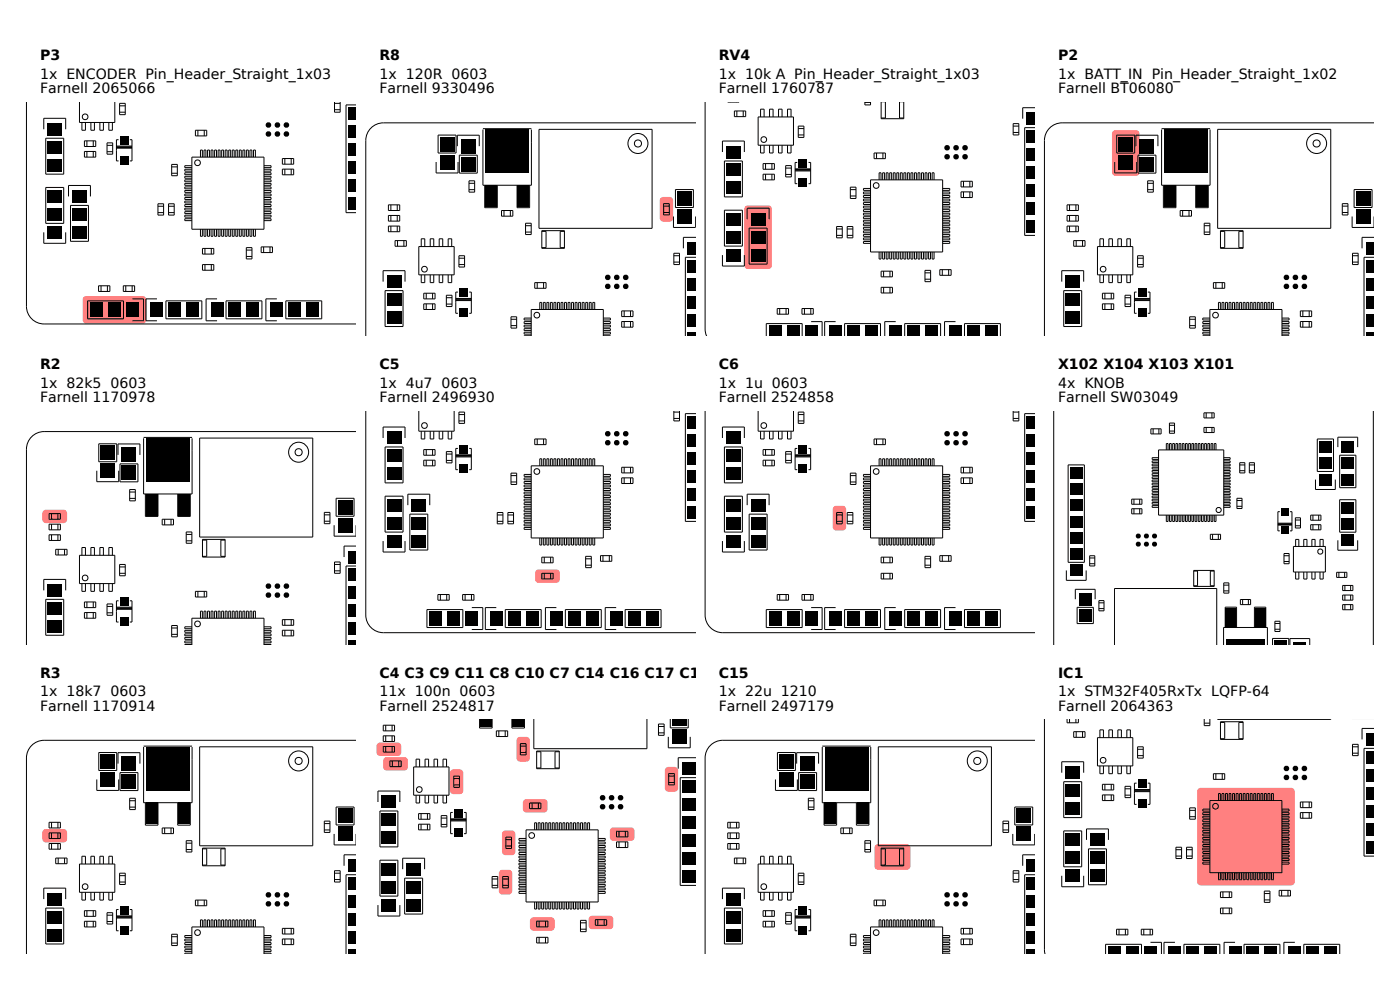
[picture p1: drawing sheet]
<svg xmlns="http://www.w3.org/2000/svg" width="297mm" height="210mm" viewBox="0 0 297 210" stroke-linecap="round" stroke-linejoin="round" font-family="sans-serif">
<defs><g id="words">
<g font-size="3">
<text x="8.5" y="12.7">P3</text>
<text x="8.5" y="16.7">1x ENCODER Pin_Header_Straight_1x03</text>
<text x="80.5" y="12.7">R8</text>
<text x="80.5" y="16.7">1x 120R 0603</text>
<text x="152.5" y="12.7">RV4</text>
<text x="152.5" y="16.7">1x 10k A Pin_Header_Straight_1x03</text>
<text x="224.5" y="12.7">P2</text>
<text x="224.5" y="16.7">1x BATT_IN Pin_Header_Straight_1x02</text>
<text x="8.5" y="19.7">Farnell 2065066</text>
<text x="80.5" y="19.7">Farnell 9330496</text>
<text x="152.5" y="19.7">Farnell 1760787</text>
<text x="224.5" y="19.7">Farnell BT06080</text>
<text x="8.5" y="78.2">R2</text>
<text x="8.5" y="82.2">1x 82k5 0603</text>
<text x="80.5" y="78.2">C5</text>
<text x="80.5" y="82.2">1x 4u7 0603</text>
<text x="152.5" y="78.2">C6</text>
<text x="152.5" y="82.2">1x 1u 0603</text>
<text x="224.5" y="78.2">X102 X104 X103 X101</text>
<text x="224.5" y="82.2">4x KNOB</text>
<text x="8.5" y="85.2">Farnell 1170978</text>
<text x="80.5" y="85.2">Farnell 2496930</text>
<text x="152.5" y="85.2">Farnell 2524858</text>
<text x="224.5" y="85.2">Farnell SW03049</text>
<text x="8.5" y="143.7">R3</text>
<text x="80.5" y="143.7">C4 C3 C9 C11 C8 C10 C7 C14 C16 C17 C18 C15</text>
<text x="224.5" y="143.7">IC1</text>
<text x="8.5" y="147.7">1x 18k7 0603</text>
<text x="80.5" y="147.7">11x 100n 0603</text>
<text x="152.5" y="147.7">1x 22u 1210</text>
<text x="224.5" y="147.7">1x STM32F405RxTx LQFP-64</text>
<text x="8.5" y="150.7">Farnell 1170914</text>
<text x="80.5" y="150.7">Farnell 2524817</text>
<text x="152.5" y="150.7">Farnell 2497179</text>
<text x="224.5" y="150.7">Farnell 2064363</text>
</g>
</g></defs>
<path d="M17.8 63l.5-.2h12a.75 .75 0 0 1 .7 .8v4.3a.75 .75 0 0 1-.7 .8h-12a.75 .75 0 0 1-.8-.8v-4.3z" fill="#ff8080"/>
<g fill="none" stroke="#000" stroke-width=".21">
<path d="M5.6 21.7v43.3a3.7 3.7 0 0 0 3.8 3.7h66.1M9.3 27.4v-2.3h4.6v2.3M9.7 29.3h3.8v7.6h-3.8zM9.7 39.8h3.8v7.6h-3.8zM16.9 21.7v4.3h7.5v-4.3M17.4 26v1.6h.7v-1.6M17.9 32.1h2.4v1.2h-2.4zM17.9 29.9h2.4v1.2h-2.4zM18.4 29.9v1.2M18.4 32.1v1.2M19.3 26v1.6h.7v-1.6M19.8 29.9v1.2"/>
<path d="M19.8 32.1v1.2M21.2 26v1.6h.7v-1.6M22.7 30.3h1.2v2.4h-1.2zM22.7 32.2h1.2M22.7 30.8h1.2M23.1 26v1.6h.7v-1.6M24.7 31.4h3.3M24.7 31.3h3.3M24.7 31.1h3.3M24.7 31h3.3M25.2 29.6h-.5v4.5h.5M25.4 23.8h1.2"/>
<path d="M25.4 21.9h1.2v2.4h-1.2zM25.4 22.5h1.2M27.6 29.6h.4v4.5h-.4M36.4 34.9h1.2v2.4h-1.2zM36.4 36.8h1.2M36.4 35.4h1.2M40.7 36.7h-1.5v.4h1.5M40.7 33.3h15.3v15.3h-15.3zM40.7 35.2h-1.5v.4h1.5M40.7 35.9h-1.5v.4h1.5M40.7 37.4h-1.5v.4h1.5M40.7 38.2h-1.5v.4h1.5"/>
<path d="M40.7 38.9h-1.5v.4h1.5M40.7 39.7h-1.5v.4h1.5M41.5 27.6h2.4v1.2h-2.4zM42 27.6v1.2M42.5 33.3v-1.5h.4v1.5M43.3 33.3v-1.5h.4v1.5M43.3 27.6v1.2M44 33.3v-1.5h.4v1.5M44.8 33.3v-1.5h.4v1.5M45.5 33.3v-1.5h.4v1.5M46.3 33.3v-1.5h.4v1.5M47 33.3v-1.5h.4v1.5"/>
<path d="M47.8 33.3v-1.5h.4v1.5M48.5 33.3v-1.5h.4v1.5M49.3 33.3v-1.5h.4v1.5M50 33.3v-1.5h.4v1.5M50.8 33.3v-1.5h.4v1.5M51.5 33.3v-1.5h.4v1.5M52.3 33.3v-1.5h.4v1.5M53 33.3v-1.5h.4v1.5M53.8 33.3v-1.5h.4v1.5M56 36.7h1.5v.4h-1.5M56 35.2h1.5v.4h-1.5M56 35.9h1.5v.4h-1.5"/>
<path d="M56 37.4h1.5v.4h-1.5M56 38.2h1.5v.4h-1.5M56 38.9h1.5v.4h-1.5M56 39.7h1.5v.4h-1.5M59.9 33.6h2.4v1.2h-2.4zM59.9 35.9h2.4v1.2h-2.4zM60.4 33.6v1.2M60.4 35.9v1.2M61.8 33.6v1.2M61.8 35.9v1.2M71 21.7v2.1h1.2v-2.1M71 23.3h1.2"/>
<path d="M71 21.9h1.2M75.5 22.3h-2.1v22.8h2.1M9.3 49.3v2.3h4.6v-2.3M14.5 41.7v-2.4h4.7v2.4M15 43.6h3.8v7.6h-3.8zM33.5 43.2h1.2v2.4h-1.2zM33.5 45.1h1.2M33.5 43.8h1.2M35.8 43.2h1.2v2.4h-1.2zM35.8 45.1h1.2M35.8 43.8h1.2M40.7 40.4h-1.5v.4h1.5"/>
<path d="M40.7 41.2h-1.5v.4h1.5M40.7 41.9h-1.5v.4h1.5M40.7 42.7h-1.5v.4h1.5M40.7 43.4h-1.5v.4h1.5M40.7 44.2h-1.5v.4h1.5M40.7 44.9h-1.5v.4h1.5M40.7 45.7h-1.5v.4h1.5M40.7 46.4h-1.5v.4h1.5M42.5 48.6v1.5h.4v-1.5M43 52.7h2.4v1.2h-2.4zM43 56.1h2.4v1.2h-2.4zM43.3 48.6v1.5h.4v-1.5"/>
<path d="M43.5 52.7v1.2M43.5 56.1v1.2M44 48.6v1.5h.4v-1.5M44.8 48.6v1.5h.4v-1.5M44.8 52.7v1.2M44.8 56.1v1.2M45.5 48.6v1.5h.4v-1.5M46.3 48.6v1.5h.4v-1.5M47 48.6v1.5h.4v-1.5M47.8 48.6v1.5h.4v-1.5M48.5 48.6v1.5h.4v-1.5M49.3 48.6v1.5h.4v-1.5"/>
<path d="M50 48.6v1.5h.4v-1.5M50.8 48.6v1.5h.4v-1.5M51.5 48.6v1.5h.4v-1.5M52.3 52.5h1.2v2.4h-1.2zM52.3 53.1h1.2M52.3 54.4h1.2M52.3 48.6v1.5h.4v-1.5M53 48.6v1.5h.4v-1.5M53.8 48.6v1.5h.4v-1.5M55.4 52.4h2.4v1.2h-2.4zM55.9 52.4v1.2M56 40.4h1.5v.4h-1.5"/>
<path d="M56 41.2h1.5v.4h-1.5M56 41.9h1.5v.4h-1.5M56 42.7h1.5v.4h-1.5M56 43.4h1.5v.4h-1.5M56 44.2h1.5v.4h-1.5M56 44.9h1.5v.4h-1.5M56 45.7h1.5v.4h-1.5M56 46.4h1.5v.4h-1.5M57.3 52.4v1.2M18.6 63.8h7.6v3.8h-7.6zM20.9 60.6h2.4v1.2h-2.4zM21.4 60.6v1.2"/>
<path d="M22.8 60.6v1.2M26.2 60.6h2.4v1.2h-2.4zM26.7 60.6v1.2M28 60.6v1.2M28.1 63.4h2.3v4.7h-2.3M33.3 63.4h-2.3v4.7h2.3M35.2 63.8h7.6v3.8h-7.6zM46 63.4h-2.3v4.7h2.3M48 63.8h7.6v3.8h-7.6zM58.7 63.4h-2.3v4.7h2.3M60.6 63.8h7.7v3.8h-7.7z"/>
<circle cx="18.1" cy="24.8" r=".6"/>
<circle cx="41.9" cy="34.5" r=".6"/>
</g>
<g fill="#000">
<path d="M10.1 26.1h3v2.6h-3zM10.1 29.9h3v2.6h-3zM10.1 33.7h3v2.6h-3zM25.5 28.9h1.8v1.8h-1.8zM25.5 33.1h1.8v1.8h-1.8zM73.8 22.9h1.7v2.6h-1.7zM73.8 26.7h1.7v2.6h-1.7zM73.8 30.5h1.7v2.6h-1.7zM73.8 34.3h1.7v2.6h-1.7zM73.8 38.1h1.7v2.6h-1.7zM10.1 48h3v2.6h-3zM10.1 44.2h3v2.6h-3z"/>
<path d="M10.1 40.4h3v2.6h-3zM15.3 40.4h3.1v2.6h-3.1zM15.3 44.2h3.1v2.6h-3.1zM15.3 48h3.1v2.6h-3.1zM73.8 41.9h1.7v2.6h-1.7zM19.2 64.2h2.6v3.1h-2.6zM23 64.2h2.6v3.1h-2.6zM26.8 64.2h2.6v3.1h-2.6zM32 64.2h2.6v3.1h-2.6zM35.8 64.2h2.6v3.1h-2.6zM39.6 64.2h2.6v3.1h-2.6zM44.8 64.2h2.5v3.1h-2.5z"/>
<path d="M48.6 64.2h2.6v3.1h-2.6zM52.4 64.2h2.6v3.1h-2.6zM57.4 64.2h2.6v3.1h-2.6zM61.3 64.2h2.5v3.1h-2.5zM65.1 64.2h2.6v3.1h-2.6z"/>
<circle cx="57" cy="28.4" r=".6"/>
<circle cx="57" cy="26.5" r=".6"/>
<circle cx="58.9" cy="28.4" r=".59"/>
<circle cx="58.9" cy="26.5" r=".59"/>
<circle cx="60.8" cy="28.4" r=".6"/>
<circle cx="60.8" cy="26.5" r=".6"/>
</g>
<path d="M9.2 108.4l.5-.3h3.8a.75 .75 0 0 1 .7 .8v1.3a.75 .75 0 0 1-.7 .8h-3.8a.75 .75 0 0 1-.7-.8v-1.3z" fill="#ff8080"/>
<g fill="none" stroke="#000" stroke-width=".21">
<path d="M20.5 99.9v2.3h4.7v-2.3M21 94.2h3.8v3.8h-3.8zM25 96.5v-2.3h4.7v2.3M25.5 98.4h3.8v3.8h-3.8zM30.5 93v11.8h10.3v-11.8M30.5 92.8h10.3M42.4 92.9h24v21h-24zM75.5 91.6h-66.1a3.7 3.7 0 0 0-3.8 3.7v41.5M10.4 109h2.4v1.2h-2.4zM10.4 113.5h2.4v1.2h-2.4zM10.4 111.2h2.4v1.2h-2.4zM10.9 109v1.2"/>
<path d="M10.9 111.2v1.2M10.9 113.5v1.2M11.8 116.5h2.4v1.2h-2.4zM12.3 109v1.2M12.3 111.2v1.2M12.3 113.5v1.2M12.3 116.5v1.2M13.7 116.5v1.2M16.9 117.8h7.5v6h-7.5zM17.4 117.8v-1.6h.7v1.6M19.3 117.8v-1.6h.7v1.6M21.2 117.8v-1.6h.7v1.6"/>
<path d="M23.1 117.8v-1.6h.7v1.6M25.4 119.7h1.2v2.4h-1.2zM27.5 103.9h1.2v2.4h-1.2zM27.5 104.4h1.2M27.5 105.7h1.2M30.8 104.8v4.8h2.7v-4.8M34.4 110.2h2.4v1.2h-2.4zM34.9 110.2v1.2M36.3 110.2v1.2M37.7 104.8v4.8h2.7v-4.8M39.5 112.9h1.2v2.4h-1.2zM39.5 113.4h1.2"/>
<path d="M39.5 114.7h1.2M43 114.6h.9v3.4h-.9M43 114.4h4.8v3.8h-4.8zM47.8 114.6h-.9v3.4h.9M68.8 108.7h1.2v2.4h-1.2zM68.8 110.6h1.2M68.8 109.2h1.2M70.9 111.4v2.3h4.6v-2.3M71 119.2h1.2v2.4h-1.2zM71 119.7h1.2M71.3 105.7h3.8v3.8h-3.8zM75.5 115.8h-2.5v2.4"/>
<path d="M9.3 125.2v-2.3h4.6v2.3M9.7 127.1h3.8v7.7h-3.8zM17.4 123.8v1.7h.7v-1.7M17.9 130h2.4v1.2h-2.4zM17.9 127.7h2.4v1.2h-2.4zM18.4 127.7v1.2M18.4 130v1.2M19.3 123.8v1.7h.7v-1.7M19.8 127.7v1.2M19.8 130v1.2M21.2 123.8v1.7h.7v-1.7M22.7 128.1h1.2v2.4h-1.2z"/>
<path d="M22.7 130h1.2M22.7 128.7h1.2M23.1 123.8v1.7h.7v-1.7M24.7 129.3h3.3M24.7 129.1h3.3M24.7 129h3.3M24.7 128.8h3.3M25.2 127.5h-.5v4.5h.5M25.4 121.6h1.2M25.4 120.3h1.2M27.6 127.5h.4v4.5h-.4M36.4 132.7h1.2v2.4h-1.2z"/>
<path d="M36.4 134.6h1.2M36.4 133.2h1.2M40.7 133.7h-1.5v.4h1.5M40.7 134.5h-1.5v.4h1.5M40.7 136.8v-5.6h15.3v5.6M40.7 133h-1.5v.4h1.5M40.7 135.2h-1.5v.4h1.5M40.7 136h-1.5v.4h1.5M40.7 136.7l-1.5 .1M41.5 125.5h2.4v1.2h-2.4zM42 125.5v1.2M42.5 131.2v-1.5h.4v1.5"/>
<path d="M43.3 131.2v-1.5h.4v1.5M43.3 125.5v1.2M44 131.2v-1.5h.4v1.5M44.8 131.2v-1.5h.4v1.5M45.5 131.2v-1.5h.4v1.5M46.3 131.2v-1.5h.4v1.5M47 131.2v-1.5h.4v1.5M47.8 131.2v-1.5h.4v1.5M48.5 131.2v-1.5h.4v1.5M49.3 131.2v-1.5h.4v1.5M50 131.2v-1.5h.4v1.5M50.8 131.2v-1.5h.4v1.5"/>
<path d="M51.5 131.2v-1.5h.4v1.5M52.3 131.2v-1.5h.4v1.5M53 131.2v-1.5h.4v1.5M53.8 131.2v-1.5h.4v1.5M56 133.7h1.5v.4h-1.5M56 134.5h1.5v.4h-1.5M56 133h1.5v.4h-1.5M56 135.2h1.5v.4h-1.5M56 136h1.5v.4h-1.5M56 136.7l1.5 .1M59.9 131.5h2.4v1.2h-2.4zM59.9 133.7h2.4v1.2h-2.4z"/>
<path d="M60.4 131.5v1.2M60.4 133.7v1.2M61.8 131.5v1.2M61.8 133.7v1.2M71 121.1h1.2M75.5 120.1h-2.1v16.7"/>
<circle cx="63.4" cy="95.9" r=".76"/>
<circle cx="63.4" cy="95.9" r="2.12"/>
<circle cx="18.1" cy="122.6" r=".6"/>
<circle cx="41.9" cy="132.4" r=".6"/>
</g>
<g fill="#000">
<path d="M21.3 98.3h3.1v3.1h-3.1zM21.3 94.5h3.1v3.1h-3.1zM25.8 95h3.1v3h-3.1zM25.8 98.8h3.1v3h-3.1zM31 93h9.2v9.1h-9.2zM30.9 104.8h2.5v4.6h-2.5zM37.8 104.8h2.5v4.6h-2.5zM71.7 109.9h3v3h-3zM71.7 106.1h3v3h-3zM73.8 116.9h1.7v2.6h-1.7zM10.1 123.9h3v2.6h-3zM10.1 127.8h3v2.5h-3z"/>
<path d="M10.1 131.6h3v2.6h-3zM25.5 126.7h1.8v1.8h-1.8zM25.5 130.9h1.8v1.8h-1.8zM73.8 120.7h1.7v2.6h-1.7zM73.8 124.5h1.7v2.6h-1.7zM73.8 128.3h1.7v2.6h-1.7zM73.8 132.1h1.7v2.6h-1.7zM73.8 135.9h1.7v.9h-1.7z"/>
<circle cx="57" cy="126.3" r=".6"/>
<circle cx="57" cy="124.3" r=".6"/>
<circle cx="58.9" cy="126.3" r=".59"/>
<circle cx="58.9" cy="124.3" r=".59"/>
<circle cx="60.8" cy="126.3" r=".6"/>
<circle cx="60.8" cy="124.3" r=".6"/>
</g>
<path d="M9.2 176.1l.5-.2h3.8a.75 .75 0 0 1 .7 .7v1.4a.75 .75 0 0 1-.7 .7h-3.8a.75 .75 0 0 1-.7-.7v-1.4z" fill="#ff8080"/>
<g fill="none" stroke="#000" stroke-width=".21">
<path d="M21 159.6h3.8v3.9h-3.8zM30.5 158.5v11.8h10.3v-11.8M30.5 158.3h10.3M42.4 158.4h24v21h-24zM75.5 157.1h-66.1a3.7 3.7 0 0 0-3.8 3.7v41.5M10.4 174.5h2.4v1.2h-2.4zM10.4 179h2.4v1.2h-2.4zM10.4 176.7h2.4v1.2h-2.4zM10.9 174.5v1.2M10.9 176.7v1.2M10.9 179v1.2M12.3 174.5v1.2"/>
<path d="M12.3 176.7v1.2M12.3 179v1.2M20.5 165.4v2.3h4.7v-2.3M25 162v-2.3h4.7v2.3M25.5 163.9h3.8v3.8h-3.8zM27.5 169.4h1.2v2.4h-1.2zM27.5 169.9h1.2M27.5 171.2h1.2M30.8 170.3v4.8h2.7v-4.8M34.4 175.7h2.4v1.2h-2.4zM34.9 175.7v1.2M36.3 175.7v1.2"/>
<path d="M37.7 170.3v4.8h2.7v-4.8M39.5 178.4h1.2v2.4h-1.2zM39.5 178.9h1.2M43 179.9h4.8v3.8h-4.8zM68.8 174.2h1.2v2.4h-1.2zM68.8 176.1h1.2M68.8 174.7h1.2M70.9 176.9v2.3h4.6v-2.3M71.3 171.2h3.8v3.8h-3.8zM9.3 190.7v-2.3h4.6v2.3M9.7 192.6h3.8v7.7h-3.8zM11.8 182h2.4v1.2h-2.4z"/>
<path d="M12.3 182v1.2M13.7 182v1.2M16.9 183.3h7.5v6h-7.5zM17.4 189.3v1.7h.7v-1.7M17.4 183.3v-1.6h.7v1.6M17.9 195.4h2.4v1.3h-2.4zM17.9 193.2h2.4v1.2h-2.4zM18.4 193.2v1.2M18.4 195.4v1.3M19.3 189.3v1.7h.7v-1.7M19.3 183.3v-1.6h.7v1.6M19.8 193.2v1.2"/>
<path d="M19.8 195.4v1.3M21.2 189.3v1.7h.7v-1.7M21.2 183.3v-1.6h.7v1.6M22.7 193.6h1.2v2.4h-1.2zM22.7 195.5h1.2M22.7 194.2h1.2M23.1 189.3v1.7h.7v-1.7M23.1 183.3v-1.6h.7v1.6M24.7 194.8h3.3M24.7 194.6h3.3M24.7 194.5h3.3M24.7 194.3h3.3"/>
<path d="M25.2 193h-.5v4.5h.5M25.4 187.1h1.2M25.4 185.2h1.2v2.4h-1.2zM25.4 185.8h1.2M27.6 193h.4v4.5h-.4M36.4 198.2h1.2v2.4h-1.2zM36.4 198.7h1.2M39.5 180.2h1.2M40.7 200h-1.5v.4h1.5M40.7 198.5h-1.5v.4h1.5M40.7 199.2h-1.5v.4h1.5M41.5 191h2.4v1.2h-2.4z"/>
<path d="M42 191v1.2M42.5 196.7v-1.5h.4v1.5M43 180.1h.9v3.4h-.9M43.3 196.7v-1.5h.4v1.5M43.3 191v1.2M44 196.7v-1.5h.4v1.5M44.8 196.7v-1.5h.4v1.5M45.5 196.7v-1.5h.4v1.5M46.3 196.7v-1.5h.4v1.5M47 196.7v-1.5h.4v1.5M47.8 180.1h-.9v3.4h.9M47.8 196.7v-1.5h.4v1.5"/>
<path d="M48.5 196.7v-1.5h.4v1.5M49.3 196.7v-1.5h.4v1.5M50 196.7v-1.5h.4v1.5M50.8 196.7v-1.5h.4v1.5M51.5 196.7v-1.5h.4v1.5M52.3 196.7v-1.5h.4v1.5M53 196.7v-1.5h.4v1.5M53.8 196.7v-1.5h.4v1.5M56 200h1.5v.4h-1.5M56 198.5h1.5v.4h-1.5M56 199.2h1.5v.4h-1.5M59.9 197h2.4v1.1h-2.4z"/>
<path d="M59.9 199.2h2.4v1.2h-2.4zM60.4 197v1.1M60.4 199.2v1.2M61.8 197v1.1M61.8 199.2v1.2M71 184.7h1.2v2.4h-1.2zM71 186.6h1.2M71 185.2h1.2M75.5 185.6h-2.1v16.7M75.5 181.3h-2.5v2.4M36.4 200.1h1.2M40.7 202.3v-5.6h15.3v5.6"/>
<path d="M40.7 200.7h-1.5v.4h1.5M40.7 201.5h-1.5v.4h1.5M40.7 202.2l-1.5 .1M56 200.7h1.5v.4h-1.5M56 201.5h1.5v.4h-1.5M56 202.2l1.5 .1"/>
<circle cx="63.4" cy="161.4" r=".76"/>
<circle cx="63.4" cy="161.4" r="2.12"/>
<circle cx="18.1" cy="188.1" r=".6"/>
<circle cx="41.9" cy="197.9" r=".6"/>
</g>
<g fill="#000">
<path d="M31 158.5h9.2v9.1h-9.2zM21.3 163.8h3.1v3.1h-3.1zM21.3 160h3.1v3.1h-3.1zM25.8 160.5h3.1v3h-3.1zM25.8 164.3h3.1v3h-3.1zM30.9 170.3h2.5v4.6h-2.5zM37.8 170.3h2.5v4.6h-2.5zM71.7 175.4h3v3h-3zM71.7 171.6h3v3h-3zM10.1 189.4h3v2.6h-3zM10.1 193.3h3v2.5h-3zM10.1 197.1h3v2.6h-3z"/>
<path d="M25.5 192.2h1.8v1.8h-1.8zM25.5 196.4h1.8v1.8h-1.8zM73.8 182.4h1.7v2.6h-1.7zM73.8 186.2h1.7v2.6h-1.7zM73.8 190h1.7v2.6h-1.7zM73.8 193.8h1.7v2.6h-1.7zM73.8 197.6h1.7v2.6h-1.7zM73.8 201.4h1.7v.9h-1.7z"/>
<circle cx="57" cy="191.7" r=".6"/>
<circle cx="57" cy="189.8" r=".6"/>
<circle cx="58.9" cy="191.7" r=".59"/>
<circle cx="58.9" cy="189.8" r=".59"/>
<circle cx="60.8" cy="191.7" r=".6"/>
<circle cx="60.8" cy="189.8" r=".6"/>
</g>
<path d="M140.2 42a2.62 2.62 0 0 1 2.2-.2l.4 .4v.3v3.8a.75 .75 0 0 1-.7 .7h-1.4a.75 .75 0 0 1-.7-.7v-3.8z" fill="#ff8080"/>
<g fill="none" stroke="#000" stroke-width=".21">
<path d="M92.5 34.4v2.3h4.7v-2.3M93 28.7h3.8v3.8h-3.8zM97 31v-2.3h4.7v2.3M97.5 32.9h3.8v3.8h-3.8zM99.5 38.4h1.2v2.4h-1.2zM99.5 38.9h1.2M102.5 27.5v11.8h10.2v-11.8M102.5 27.3h10.2M102.8 39.3v4.8h2.7v-4.8M109.7 39.3v4.8h2.7v-4.8M114.4 27.4h24v21h-24zM147.5 26.1h-66.1a3.8 3.8 0 0 0-3.8 3.7v41.5"/>
<path d="M81.3 59.7v-2.3h4.6v2.3M82.4 43.5h2.4v1.2h-2.4zM82.4 48h2.4v1.2h-2.4zM82.4 45.7h2.4v1.2h-2.4zM82.9 43.5v1.2M82.9 45.7v1.2M82.9 48v1.2M83.8 51h2.4v1.2h-2.4zM84.3 43.5v1.2M84.3 45.7v1.2M84.3 48v1.2M84.3 51v1.2"/>
<path d="M85.7 51v1.2M88.9 52.3h7.5v6h-7.5zM89.4 58.3v1.7h.7v-1.7M89.4 52.3v-1.6h.7v1.6M91.3 58.3v1.7h.7v-1.7M91.3 52.3v-1.6h.7v1.6M93.2 58.3v1.7h.7v-1.7M93.2 52.3v-1.6h.7v1.6M95.1 58.3v1.7h.7v-1.7M95.1 52.3v-1.6h.7v1.6M97.4 56.1h1.2M97.4 54.3h1.2v2.4h-1.2z"/>
<path d="M97.4 54.8h1.2M99.5 40.2h1.2M106.4 44.7h2.4v1.2h-2.4zM106.9 44.7v1.2M108.3 44.7v1.2M111.5 47.4h1.2v2.4h-1.2zM111.5 47.9h1.2M111.5 49.2h1.2M113.5 60h2.4v1.2h-2.4zM114 60v1.2M115 49.1h.9v3.4h-.9M115 48.9h4.8v3.8h-4.8z"/>
<path d="M115.3 60v1.2M119.8 49.1h-.9v3.4h.9M140.8 43.2h1.2v2.4h-1.2zM140.8 45.1h1.2M140.8 43.7h1.2M142.9 45.9v2.4h4.6v-2.4M143 53.7h1.2v2.4h-1.2zM143 55.6h1.2M143 54.3h1.2M143.3 40.2h3.8v3.8h-3.8zM147.5 54.6h-2.1v16.7M147.5 50.4h-2.5v2.3"/>
<path d="M81.7 61.7h3.8v7.6h-3.8zM89.9 64.5h2.4v1.2h-2.4zM89.9 62.2h2.4v1.2h-2.4zM90.4 62.2v1.2M90.4 64.5v1.2M91.8 62.2v1.2M91.8 64.5v1.2M94.7 62.6h1.2v2.4h-1.2zM94.7 64.5h1.2M94.7 63.2h1.2M96.7 63.8h3.3M96.7 63.6h3.3"/>
<path d="M96.7 63.5h3.3M96.7 63.3h3.3M97.2 62h-.5v4.5h.5M99.6 62h.4v4.5h-.4M108.4 67.2h1.2v2.4h-1.2zM108.4 69.1h1.2M108.4 67.7h1.2M112.7 68.2h-1.5v.4h1.5M112.7 71.3v-5.6h15.3v5.6M112.7 67.5h-1.5v.4h1.5M112.7 69h-1.5v.4h1.5M112.7 69.7h-1.5v.4h1.5"/>
<path d="M112.7 70.5h-1.5v.4h1.5M112.7 71.2l-1.5 .1M114.5 65.7v-1.5h.4v1.5M115.3 65.7v-1.5h.4v1.5M116 65.7v-1.5h.4v1.5M116.8 65.7v-1.5h.4v1.5M117.5 65.7v-1.5h.4v1.5M118.3 65.7v-1.5h.4v1.5M119 65.7v-1.5h.4v1.5M119.8 65.7v-1.5h.4v1.5M120.5 65.7v-1.5h.4v1.5M121.3 65.7v-1.5h.4v1.5"/>
<path d="M122 65.7v-1.5h.4v1.5M122.8 65.7v-1.5h.4v1.5M123.5 65.7v-1.5h.4v1.5M124.3 65.7v-1.5h.4v1.5M125 65.7v-1.5h.4v1.5M125.8 65.7v-1.5h.4v1.5M128 68.2h1.5v.4h-1.5M128 67.5h1.5v.4h-1.5M128 69h1.5v.4h-1.5M128 69.7h1.5v.4h-1.5M128 70.5h1.5v.4h-1.5M128 71.2l1.5 .1"/>
<path d="M131.9 66h2.4v1.2h-2.4zM131.9 68.2h2.4v1.2h-2.4zM132.4 66v1.2M132.4 68.2v1.2M133.8 66v1.2M133.8 68.2v1.2"/>
<circle cx="135.3" cy="30.4" r=".76"/>
<circle cx="135.4" cy="30.4" r="2.12"/>
<circle cx="90.1" cy="57.1" r=".6"/>
<circle cx="113.9" cy="66.9" r=".6"/>
</g>
<g fill="#000">
<path d="M93.3 32.8h3.1v3.1h-3.1zM93.3 29h3.1v3.1h-3.1zM97.8 29.5h3.1v3h-3.1zM97.8 33.3h3.1v3h-3.1zM102.9 39.3h2.5v4.6h-2.5zM103 27.5h9.2v9.1h-9.2zM109.8 39.3h2.5v4.6h-2.5zM82.1 58.5h3v2.5h-3zM143.7 44.4h3v3.1h-3zM143.7 40.6h3v3h-3zM145.8 51.4h1.7v2.6h-1.7zM145.8 55.2h1.7v2.6h-1.7z"/>
<path d="M145.8 59h1.7v2.6h-1.7zM82.1 62.3h3v2.6h-3zM82.1 66.1h3v2.6h-3zM97.5 61.2h1.8v1.8h-1.8zM97.5 65.4h1.8v1.8h-1.8zM145.8 62.8h1.7v2.6h-1.7zM145.8 66.6h1.7v2.6h-1.7zM145.8 70.4h1.7v.9h-1.7z"/>
<circle cx="129" cy="58.9" r=".6"/>
<circle cx="130.9" cy="58.9" r=".59"/>
<circle cx="132.8" cy="58.9" r=".6"/>
<circle cx="129" cy="60.8" r=".6"/>
<circle cx="130.9" cy="60.8" r=".59"/>
<circle cx="132.8" cy="60.8" r=".6"/>
</g>
<path d="M113.7 121l.6-.2h3.7a.75 .75 0 0 1 .8 .8v1.3a.75 .75 0 0 1-.8 .8h-3.7a.75 .75 0 0 1-.8-.8v-1.3z" fill="#ff8080"/>
<g fill="none" stroke="#000" stroke-width=".21">
<path d="M77.6 87.2v43.3a3.8 3.8 0 0 0 3.8 3.7h66.1M81.3 92.9v-2.3h4.6v2.3M81.7 94.8h3.8v7.6h-3.8zM88.9 87.2v4.3h7.5v-4.3M89.4 91.5v1.6h.7v-1.6M89.9 97.6h2.4v1.2h-2.4zM89.9 95.4h2.4v1.2h-2.4zM90.4 95.4v1.2M90.4 97.6v1.2M91.3 91.5v1.6h.7v-1.6M91.8 95.4v1.2M91.8 97.6v1.2"/>
<path d="M93.2 91.5v1.6h.7v-1.6M94.7 95.8h1.2v2.4h-1.2zM94.7 97.7h1.2M94.7 96.3h1.2M95.1 91.5v1.6h.7v-1.6M96.7 96.9h3.3M96.7 96.8h3.3M96.7 96.6h3.3M96.7 96.5h3.3M97.2 95.1h-.5v4.5h.5M97.4 89.3h1.2M97.4 87.4h1.2v2.4h-1.2z"/>
<path d="M97.4 87.9h1.2M99.6 95.1h.4v4.5h-.4M112.7 98.8h15.3v15.3h-15.3zM113.5 93.1h2.4v1.2h-2.4zM114 93.1v1.2M114.5 98.8v-1.5h.4v1.5M115.3 98.8v-1.5h.4v1.5M115.3 93.1v1.2M116 98.8v-1.5h.4v1.5M116.8 98.8v-1.5h.4v1.5M117.5 98.8v-1.5h.4v1.5M118.3 98.8v-1.5h.4v1.5"/>
<path d="M119 98.8v-1.5h.4v1.5M119.8 98.8v-1.5h.4v1.5M120.5 98.8v-1.5h.4v1.5M121.3 98.8v-1.5h.4v1.5M122 98.8v-1.5h.4v1.5M122.8 98.8v-1.5h.4v1.5M123.5 98.8v-1.5h.4v1.5M124.3 98.8v-1.5h.4v1.5M125 98.8v-1.5h.4v1.5M125.8 98.8v-1.5h.4v1.5M131.9 99.1h2.4v1.2h-2.4zM132.4 99.1v1.2"/>
<path d="M133.8 99.1v1.2M143 87.2v2.1h1.2v-2.1M143 88.8h1.2M143 87.4h1.2M147.5 87.8h-2.1v22.8h2.1M81.3 114.8v2.3h4.6v-2.3M81.7 105.3h3.8v7.6h-3.8zM86.5 107.2v-2.4h4.7v2.4M87 109.1h3.8v7.6h-3.8zM105.5 108.7h1.2v2.4h-1.2zM105.5 110.6h1.2M105.5 109.3h1.2"/>
<path d="M107.8 108.7h1.2v2.4h-1.2zM107.8 110.6h1.2M107.8 109.3h1.2M108.4 100.4h1.2v2.4h-1.2zM108.4 102.3h1.2M108.4 100.9h1.2M112.7 111.1h-1.5v.5h1.5M112.7 100.7h-1.5v.4h1.5M112.7 101.4h-1.5v.4h1.5M112.7 102.1h-1.5v.5h1.5M112.7 102.9h-1.5v.4h1.5M112.7 103.7h-1.5v.4h1.5"/>
<path d="M112.7 104.4h-1.5v.4h1.5M112.7 105.1h-1.5v.5h1.5M112.7 105.9h-1.5v.4h1.5M112.7 106.6h-1.5v.5h1.5M112.7 107.4h-1.5v.4h1.5M112.7 108.1h-1.5v.5h1.5M112.7 108.9h-1.5v.4h1.5M112.7 109.6h-1.5v.5h1.5M112.7 110.4h-1.5v.4h1.5M112.7 111.9h-1.5v.4h1.5M114.5 114.1v1.5h.4v-1.5M115 118.2h2.4v1.2h-2.4z"/>
<path d="M115.3 114.1v1.5h.4v-1.5M115.5 118.2v1.2M116 114.1v1.5h.4v-1.5M116.8 114.1v1.5h.4v-1.5M116.8 118.2v1.2M117.5 114.1v1.5h.4v-1.5M118.3 114.1v1.5h.4v-1.5M119 114.1v1.5h.4v-1.5M119.8 114.1v1.5h.4v-1.5M120.5 114.1v1.5h.4v-1.5M121.3 114.1v1.5h.4v-1.5M122 114.1v1.5h.4v-1.5"/>
<path d="M122.8 114.1v1.5h.4v-1.5M123.5 114.1v1.5h.4v-1.5M124.3 118h1.2v2.4h-1.2zM124.3 118.6h1.2M124.3 119.9h1.2M124.3 114.1v1.5h.4v-1.5M125 114.1v1.5h.4v-1.5M125.8 114.1v1.5h.4v-1.5M127.4 117.9h2.4v1.2h-2.4zM127.9 117.9v1.2M128 111.1h1.5v.5h-1.5M128 100.7h1.5v.4h-1.5"/>
<path d="M128 101.4h1.5v.4h-1.5M128 102.1h1.5v.5h-1.5M128 102.9h1.5v.4h-1.5M128 103.7h1.5v.4h-1.5M128 104.4h1.5v.4h-1.5M128 105.1h1.5v.5h-1.5M128 105.9h1.5v.4h-1.5M128 106.6h1.5v.5h-1.5M128 107.4h1.5v.4h-1.5M128 108.1h1.5v.5h-1.5M128 108.9h1.5v.4h-1.5M128 109.6h1.5v.5h-1.5"/>
<path d="M128 110.4h1.5v.4h-1.5M128 111.9h1.5v.4h-1.5M129.3 117.9v1.2M131.9 101.4h2.4v1.2h-2.4zM132.4 101.4v1.2M133.8 101.4v1.2M90.6 129.3h7.6v3.8h-7.6zM92.9 126.1h2.4v1.2h-2.4zM93.4 126.1v1.2M94.8 126.1v1.2M98.2 126.1h2.4v1.2h-2.4zM98.7 126.1v1.2"/>
<path d="M100 126.1v1.2M100.1 128.9h2.3v4.7h-2.3M105.3 128.9h-2.3v4.7h2.3M107.2 129.3h7.6v3.8h-7.6zM115 121.6h2.4v1.2h-2.4zM115.5 121.6v1.2M116.8 121.6v1.2M118 128.9h-2.3v4.7h2.3M120 129.3h7.6v3.8h-7.6zM130.7 128.9h-2.3v4.7h2.3M132.6 129.3h7.7v3.8h-7.7z"/>
<circle cx="90.1" cy="90.3" r=".6"/>
<circle cx="113.9" cy="100" r=".6"/>
</g>
<g fill="#000">
<path d="M82.1 91.6h3v2.6h-3zM82.1 95.4h3v2.6h-3zM82.1 99.2h3v2.6h-3zM97.5 94.4h1.8v1.8h-1.8zM97.5 98.6h1.8v1.8h-1.8zM145.8 88.4h1.7v2.6h-1.7zM145.8 92.2h1.7v2.6h-1.7zM145.8 96h1.7v2.6h-1.7zM145.8 99.8h1.7v2.6h-1.7zM82.1 113.5h3v2.6h-3zM82.1 109.7h3v2.6h-3zM82.1 105.9h3v2.6h-3z"/>
<path d="M87.3 105.9h3.1v2.6h-3.1zM87.3 109.7h3.1v2.6h-3.1zM87.3 113.5h3.1v2.6h-3.1zM145.8 103.6h1.7v2.6h-1.7zM145.8 107.4h1.7v2.6h-1.7zM91.2 129.7h2.6v3.1h-2.6zM95 129.7h2.6v3.1h-2.6zM98.8 129.7h2.6v3.1h-2.6zM104 129.7h2.6v3h-2.6zM107.8 129.7h2.6v3h-2.6zM111.6 129.7h2.6v3h-2.6zM116.8 129.7h2.5v3h-2.5z"/>
<path d="M120.6 129.7h2.5v3h-2.5zM124.4 129.7h2.6v3h-2.6zM129.4 129.7h2.6v3h-2.6zM133.2 129.7h2.6v3h-2.6zM137.1 129.7h2.5v3h-2.5z"/>
<circle cx="129" cy="93.9" r=".6"/>
<circle cx="129" cy="92" r=".6"/>
<circle cx="130.9" cy="93.9" r=".59"/>
<circle cx="130.9" cy="92" r=".59"/>
<circle cx="132.8" cy="93.9" r=".6"/>
<circle cx="132.8" cy="92" r=".6"/>
</g>
<g fill="#ff8080">
<path d="M80.1 157.7l.5-.2h3.8a.75 .75 0 0 1 .7 .8v1.3a.75 .75 0 0 1-.7 .8h-3.8a.75 .75 0 0 1-.7-.8v-1.3z"/>
<path d="M106.7 176.4a2.62 2.62 0 0 1 2.2-.2l.4 .4v.3v3.8a.75 .75 0 0 1-.7 .7h-1.4a.75 .75 0 0 1-.7-.7v-3.8z"/>
<path d="M125.1 194.5l.5-.2h3.8a.75 .75 0 0 1 .7 .7v1.4a.75 .75 0 0 1-.7 .7h-3.8a.75 .75 0 0 1-.7-.7v-1.4z"/>
<path d="M111.2 169.7l.5-.2h3.7a.75 .75 0 0 1 .8 .8v1.3a.75 .75 0 0 1-.8 .8h-3.7a.75 .75 0 0 1-.8-.8v-1.3z"/>
<path d="M112.7 194.8l.5-.2h3.7a.75 .75 0 0 1 .8 .7v1.4a.75 .75 0 0 1-.8 .7h-3.7a.75 .75 0 0 1-.8-.7v-1.4z"/>
<path d="M129.6 175.7l.5-.2h3.8a.75 .75 0 0 1 .7 .8v1.3a.75 .75 0 0 1-.7 .8h-3.8a.75 .75 0 0 1-.7-.8v-1.3z"/>
<path d="M106.1 184.7a2.61 2.61 0 0 1 2.1-.1l.4 .4 .1 .3v3.7a.75 .75 0 0 1-.8 .8h-1.3a.75 .75 0 0 1-.8-.8v-3.7z"/>
<path d="M109.8 156.5a2.62 2.62 0 0 1 2.2-.1l.4 .4v.3v3.7a.75 .75 0 0 1-.7 .8h-1.4a.75 .75 0 0 1-.7-.8v-3.7z"/>
<path d="M141.3 162.9a2.62 2.62 0 0 1 2.1-.1l.4 .4 .1 .2v3.8a.75 .75 0 0 1-.8 .7h-1.3a.75 .75 0 0 1-.8-.7v-3.8z"/>
<path d="M81.5 160.8l.5-.2h3.8a.75 .75 0 0 1 .7 .8v1.3a.75 .75 0 0 1-.7 .8h-3.8a.75 .75 0 0 1-.7-.8v-1.3z"/>
<path d="M95.7 163.4a2.62 2.62 0 0 1 2.1-.1l.4 .4 .1 .3v3.7a.75 .75 0 0 1-.7 .8h-1.4a.75 .75 0 0 1-.7-.8v-3.7z"/>
</g>
<g fill="none" stroke="#000" stroke-width=".21">
<path d="M81.3 153.9h2.4v1.2h-2.4zM81.3 158.4h2.4v1.2h-2.4zM81.3 156.1h2.4v1.2h-2.4zM81.8 153.9v1.2M81.8 156.1v1.2M81.8 158.4v1.2M83.2 153.9v1.2M83.2 156.1v1.2M83.2 158.4v1.2M101.7 152.7v1.8h2.7v-1.8M105.3 155.1h2.4v1.2h-2.4zM105.8 155.1v1.2"/>
<path d="M107.2 155.1v1.2M108.6 152.7v1.8h2.7v-1.8M110.4 157.8h1.2v2.4h-1.2zM110.4 158.3h1.2M110.4 159.6h1.2M113.3 152.7v6.1h24v-6.1M113.9 159.3h4.8v3.8h-4.8zM113.9 159.5h.9v3.4h-.9M118.7 159.5h-.9v3.4h.9M139.7 153.6h1.2v2.4h-1.2zM139.7 155.5h1.2M139.7 154.1h1.2"/>
<path d="M141.8 156.3v2.3h4.6v-2.3M142.2 152.7v1.7h3.8v-1.7M80.2 170.1v-2.3h4.6v2.3M80.6 172h3.8v7.7h-3.8zM82.7 161.4h2.4v1.2h-2.4zM83.2 161.4v1.2M84.6 161.4v1.2M87.8 162.7h7.5v6h-7.5zM88.3 168.7v1.7h.7v-1.7M88.3 162.7v-1.6h.7v1.6M88.8 174.9h2.4v1.2h-2.4zM88.8 172.6h2.4v1.2h-2.4z"/>
<path d="M89.3 172.6v1.2M89.3 174.9v1.2M90.2 168.7v1.7h.7v-1.7M90.2 162.7v-1.6h.7v1.6M90.7 172.6v1.2M90.7 174.9v1.2M92.1 168.7v1.7h.7v-1.7M92.1 162.7v-1.6h.7v1.6M93.6 173h1.2v2.4h-1.2zM93.6 174.9h1.2M93.6 173.6h1.2M94 168.7v1.7h.7v-1.7"/>
<path d="M94 162.7v-1.6h.7v1.6M95.6 174.2h3.3M95.6 174h3.3M95.6 173.9h3.3M95.6 173.7h3.3M96.1 172.4h-.5v4.5h.5M96.3 166.5h1.2M96.3 164.6h1.2v2.4h-1.2zM96.3 165.2h1.2M98.5 172.4h.4v4.5h-.4M107.3 177.6h1.2v2.4h-1.2zM107.3 179.5h1.2"/>
<path d="M107.3 178.1h1.2M111.6 176.1h15.3v15.3h-15.3zM111.6 177.9h-1.5v.4h1.5M111.6 178.6h-1.5v.4h1.5M111.6 179.4h-1.5v.4h1.5M112.4 170.4h2.4v1.2h-2.4zM112.9 170.4v1.2M113.4 176.1v-1.5h.4v1.5M114.2 176.1v-1.5h.4v1.5M114.2 170.4v1.2M114.9 176.1v-1.5h.4v1.5M115.7 176.1v-1.5h.4v1.5"/>
<path d="M116.4 176.1v-1.5h.4v1.5M117.2 176.1v-1.5h.4v1.5M117.9 176.1v-1.5h.4v1.5M118.7 176.1v-1.5h.4v1.5M119.4 176.1v-1.5h.4v1.5M120.2 176.1v-1.5h.4v1.5M120.9 176.1v-1.5h.4v1.5M121.7 176.1v-1.5h.4v1.5M122.4 176.1v-1.5h.4v1.5M123.2 176.1v-1.5h.4v1.5M123.9 176.1v-1.5h.4v1.5M124.7 176.1v-1.5h.4v1.5"/>
<path d="M126.9 177.9h1.5v.4h-1.5M126.9 178.6h1.5v.4h-1.5M126.9 179.4h1.5v.4h-1.5M130.8 176.4h2.4v1.2h-2.4zM130.8 178.6h2.4v1.2h-2.4zM131.3 176.4v1.2M131.3 178.6v1.2M132.7 176.4v1.2M132.7 178.6v1.2M141.9 164.1h1.2v2.4h-1.2zM141.9 166h1.2M141.9 164.6h1.2"/>
<path d="M147.5 165h-3.2v22.8h3.2M147.5 160.7h-3.6v2.4M80.2 192v2.3h4.6v-2.3M80.6 182.5h3.8v7.6h-3.8zM85.4 184.4v-2.3h4.7v2.3M85.9 186.3h3.8v7.6h-3.8zM104.4 186h1.2v2.4h-1.2zM104.4 187.8h1.2M104.4 186.5h1.2M106.7 186h1.2v2.4h-1.2zM106.7 187.8h1.2M106.7 186.5h1.2"/>
<path d="M111.6 188.4h-1.5v.4h1.5M111.6 180.1h-1.5v.4h1.5M111.6 180.9h-1.5v.4h1.5M111.6 181.6h-1.5v.4h1.5M111.6 182.4h-1.5v.4h1.5M111.6 183.1h-1.5v.4h1.5M111.6 183.9h-1.5v.4h1.5M111.6 184.6h-1.5v.4h1.5M111.6 185.4h-1.5v.4h1.5M111.6 186.1h-1.5v.4h1.5M111.6 186.9h-1.5v.4h1.5M111.6 187.6h-1.5v.4h1.5"/>
<path d="M111.6 189.1h-1.5v.4h1.5M113.4 191.4v1.5h.4v-1.5M113.9 195.4h2.4v1.2h-2.4zM113.9 198.9h2.4v1.2h-2.4zM114.2 191.4v1.5h.4v-1.5M114.4 195.4v1.2M114.4 198.9v1.2M114.9 191.4v1.5h.4v-1.5M115.7 191.4v1.5h.4v-1.5M115.7 195.4v1.2M115.7 198.9v1.2M116.4 191.4v1.5h.4v-1.5"/>
<path d="M117.2 191.4v1.5h.4v-1.5M117.9 191.4v1.5h.4v-1.5M118.7 191.4v1.5h.4v-1.5M119.4 191.4v1.5h.4v-1.5M120.2 191.4v1.5h.4v-1.5M120.9 191.4v1.5h.4v-1.5M121.7 191.4v1.5h.4v-1.5M122.4 191.4v1.5h.4v-1.5M123.2 195.3h1.2v2.4h-1.2zM123.2 195.8h1.2M123.2 197.1h1.2M123.2 191.4v1.5h.4v-1.5"/>
<path d="M123.9 191.4v1.5h.4v-1.5M124.7 191.4v1.5h.4v-1.5M126.3 195.1h2.4v1.2h-2.4zM126.8 195.1v1.2M126.9 188.4h1.5v.4h-1.5M126.9 180.1h1.5v.4h-1.5M126.9 180.9h1.5v.4h-1.5M126.9 181.6h1.5v.4h-1.5M126.9 182.4h1.5v.4h-1.5M126.9 183.1h1.5v.4h-1.5M126.9 183.9h1.5v.4h-1.5M126.9 184.6h1.5v.4h-1.5"/>
<path d="M126.9 185.4h1.5v.4h-1.5M126.9 186.1h1.5v.4h-1.5M126.9 186.9h1.5v.4h-1.5M126.9 187.6h1.5v.4h-1.5M126.9 189.1h1.5v.4h-1.5M128.2 195.1v1.2"/>
<circle cx="89" cy="167.5" r=".6"/>
<circle cx="112.8" cy="177.3" r=".6"/>
</g>
<g fill="#000">
<path d="M101.8 152.7h2.5v1.6h-2.5zM108.7 152.7h2.5v1.6h-2.5zM142.6 154.8h3v3h-3zM142.6 152.7h3v1.3h-3zM81 168.8h3v2.6h-3zM81 172.7h3v2.5h-3zM81 176.5h3v2.6h-3zM96.4 171.6h1.8v1.8h-1.8zM96.4 175.8h1.8v1.8h-1.8zM144.7 161.8h2.8v2.6h-2.8zM144.7 165.6h2.8v2.6h-2.8zM144.7 169.4h2.8v2.6h-2.8z"/>
<path d="M144.7 173.2h2.8v2.6h-2.8zM144.7 177h2.8v2.6h-2.8zM81 190.7h3v2.6h-3zM81 186.9h3v2.6h-3zM81 183.1h3v2.6h-3zM86.2 183.1h3.1v2.6h-3.1zM86.2 186.9h3.1v2.6h-3.1zM86.2 190.7h3.1v2.6h-3.1zM144.7 180.8h2.8v2.6h-2.8zM144.7 184.6h2.8v2.6h-2.8z"/>
<circle cx="127.9" cy="169.2" r=".6"/>
<circle cx="127.9" cy="171.2" r=".6"/>
<circle cx="129.8" cy="169.2" r=".6"/>
<circle cx="129.8" cy="171.2" r=".6"/>
<circle cx="131.7" cy="169.2" r=".59"/>
<circle cx="131.7" cy="171.2" r=".59"/>
</g>
<path d="M158.1 43.8l.6-.2h4.3a.75 .75 0 0 1 .8 .7v12a.75 .75 0 0 1-.8 .8h-4.3a.75 .75 0 0 1-.8-.8v-12z" fill="#ff8080"/>
<g fill="none" stroke="#000" stroke-width=".21">
<path d="M149.6 21.7v48.1l.3 1.5M153.3 32.2v-2.3h4.6v2.3M153.7 34.2h3.8v7.6h-3.8zM155.8 23.5h2.4v1.2h-2.4zM156.3 23.5v1.2M157.7 23.5v1.2M160.9 24.8h7.5v6h-7.5zM161.4 30.8v1.7h.7v-1.7M161.4 24.8v-1.6h.7v1.6M161.9 37h2.4v1.2h-2.4zM161.9 34.7h2.4v1.2h-2.4zM162.4 34.7v1.2"/>
<path d="M162.4 37v1.2M163.3 30.8v1.7h.7v-1.7M163.3 24.8v-1.6h.7v1.6M163.8 34.7v1.2M163.8 37v1.2M165.2 30.8v1.7h.7v-1.7M165.2 24.8v-1.6h.7v1.6M166.7 35.1h1.2v2.4h-1.2zM166.7 37h1.2M166.7 35.7h1.2M167.1 30.8v1.7h.7v-1.7M167.1 24.8v-1.6h.7v1.6"/>
<path d="M168.7 36.3h3.3M168.7 36.1h3.3M168.7 36h3.3M168.7 35.8h3.3M169.1 34.5h-.4v4.5h.4M169.4 28.6h1.2M169.4 26.8h1.2v2.4h-1.2zM169.4 27.3h1.2M171.5 34.5h.5v4.5h-.5M180.4 39.7h1.2v2.4h-1.2zM183.5 21.7v.6h1.2v-.6M183.5 21.7h1.2"/>
<path d="M184.7 38.2h15.3v15.3h-15.3zM184.7 40h-1.5v.4h1.5M185.5 32.5h2.3v1.2h-2.3zM186 32.5v1.2M186.5 38.2v-1.5h.4v1.5M187 21.7v3.5h4.7v-3.5M187.3 38.2v-1.5h.4v1.5M187.3 32.5v1.2M187.8 21.7v3.3h-.8M188 38.2v-1.5h.4v1.5M188.8 38.2v-1.5h.4v1.5M189.5 38.2v-1.5h.4v1.5"/>
<path d="M190.3 38.2v-1.5h.4v1.5M190.8 21.7v3.3h.9M191 38.2v-1.5h.4v1.5M191.8 38.2v-1.5h.4v1.5M192.5 38.2v-1.5h.4v1.5M193.3 38.2v-1.5h.4v1.5M194 38.2v-1.5h.4v1.5M194.8 38.2v-1.5h.4v1.5M195.5 38.2v-1.5h.4v1.5M196.3 38.2v-1.5h.4v1.5M197 38.2v-1.5h.4v1.5M197.8 38.2v-1.5h.4v1.5"/>
<path d="M200 40h1.5v.4h-1.5M203.9 38.5h2.4v1.2h-2.4zM204.4 38.5v1.2M205.8 38.5v1.2M215 26.2h1.2v2.4h-1.2zM215 28.1h1.2M215 26.8h1.2M219.5 27.1h-2.1v22.8h2.1M219.5 22.9h-2.5v2.3M153.3 54.1v2.3h4.6v-2.3M153.7 44.6h3.8v7.6h-3.8zM158.5 46.5v-2.3h4.7v2.3"/>
<path d="M158.9 48.4h3.9v7.6h-3.9zM177.5 48.1h1.2v2.4h-1.2zM177.5 49.9h1.2M177.5 48.6h1.2M179.8 48.1h1.2v2.4h-1.2zM179.8 49.9h1.2M179.8 48.6h1.2M180.4 41.6h1.2M180.4 40.2h1.2M184.7 41.5h-1.5v.4h1.5M184.7 40.7h-1.5v.4h1.5M184.7 42.2h-1.5v.4h1.5"/>
<path d="M184.7 43h-1.5v.4h1.5M184.7 43.7h-1.5v.4h1.5M184.7 44.5h-1.5v.4h1.5M184.7 45.2h-1.5v.4h1.5M184.7 46h-1.5v.4h1.5M184.7 46.7h-1.5v.4h1.5M184.7 47.5h-1.5v.4h1.5M184.7 48.2h-1.5v.4h1.5M184.7 49h-1.5v.4h1.5M184.7 49.7h-1.5v.4h1.5M184.7 50.5h-1.5v.4h1.5M184.7 51.2h-1.5v.4h1.5"/>
<path d="M186.5 53.5v1.5h.4v-1.5M186.9 57.5h2.4v1.2h-2.4zM187.3 53.5v1.5h.4v-1.5M187.5 57.5v1.2M188 53.5v1.5h.4v-1.5M188.8 53.5v1.5h.4v-1.5M188.8 57.5v1.2M189.5 53.5v1.5h.4v-1.5M190.3 53.5v1.5h.4v-1.5M191 53.5v1.5h.4v-1.5M191.8 53.5v1.5h.4v-1.5M192.5 53.5v1.5h.4v-1.5"/>
<path d="M193.3 53.5v1.5h.4v-1.5M194 53.5v1.5h.4v-1.5M194.8 53.5v1.5h.4v-1.5M195.5 53.5v1.5h.4v-1.5M196.3 57.4h1.1v2.4h-1.1zM196.3 57.9h1.1M196.3 59.2h1.1M196.3 53.5v1.5h.4v-1.5M197 53.5v1.5h.4v-1.5M197.8 53.5v1.5h.4v-1.5M199.4 57.2h2.4v1.2h-2.4zM199.9 57.2v1.2"/>
<path d="M200 41.5h1.5v.4h-1.5M200 40.7h1.5v.4h-1.5M200 42.2h1.5v.4h-1.5M200 43h1.5v.4h-1.5M200 43.7h1.5v.4h-1.5M200 44.5h1.5v.4h-1.5M200 45.2h1.5v.4h-1.5M200 46h1.5v.4h-1.5M200 46.7h1.5v.4h-1.5M200 47.5h1.5v.4h-1.5M200 48.2h1.5v.4h-1.5M200 49h1.5v.4h-1.5"/>
<path d="M200 49.7h1.5v.4h-1.5M200 50.5h1.5v.4h-1.5M200 51.2h1.5v.4h-1.5M201.3 57.2v1.2M203.9 40.7h2.4v1.2h-2.4zM204.4 40.7v1.2M205.8 40.7v1.2M162.6 71.3v-2.6h7.6v2.6M164.9 65.5h2.4v1.2h-2.4zM165.4 65.5v1.2M166.8 65.5v1.2M170.2 65.5h2.4v1.2h-2.4z"/>
<path d="M170.7 65.5v1.2M172 65.5v1.2M172.1 68.2h2.3v3.1M177.3 68.2h-2.3v3.1M179.2 71.3v-2.6h7.6v2.6M187 61h2.4v1.2h-2.4zM187.5 61v1.2M188.8 61v1.2M190 68.2h-2.3v3.1M191.9 71.3v-2.6h7.7v2.6M202.7 68.2h-2.3v3.1M204.6 71.3v-2.6h7.7v2.6"/>
<circle cx="162.1" cy="29.6" r=".6"/>
<circle cx="185.9" cy="39.4" r=".6"/>
</g>
<g fill="#000">
<path d="M154.1 31h3v2.5h-3zM154.1 34.8h3v2.6h-3zM154.1 38.6h3v2.6h-3zM169.4 33.7h1.8v1.8h-1.8zM169.4 37.9h1.8v1.8h-1.8zM217.8 23.9h1.7v2.6h-1.7zM217.8 27.7h1.7v2.6h-1.7zM217.8 31.5h1.7v2.6h-1.7zM217.8 35.3h1.7v2.6h-1.7zM217.8 39.1h1.7v2.6h-1.7zM154.1 52.8h3v2.6h-3zM154.1 49h3v2.6h-3z"/>
<path d="M154.1 45.2h3v2.6h-3zM159.3 45.2h3.1v2.6h-3.1zM159.3 49h3.1v2.6h-3.1zM159.3 52.8h3.1v2.6h-3.1zM217.8 42.9h1.7v2.6h-1.7zM217.8 46.7h1.7v2.6h-1.7zM163.2 69h2.6v2.3h-2.6zM167 69h2.6v2.3h-2.6zM170.8 69h2.6v2.3h-2.6zM176 69h2.6v2.3h-2.6zM179.8 69h2.6v2.3h-2.6zM183.6 69h2.6v2.3h-2.6z"/>
<path d="M188.7 69h2.6v2.3h-2.6zM192.6 69h2.5v2.3h-2.5zM196.4 69h2.6v2.3h-2.6zM201.4 69h2.6v2.3h-2.6zM205.2 69h2.6v2.3h-2.6zM209.1 69h2.5v2.3h-2.5z"/>
<circle cx="200.9" cy="31.4" r=".6"/>
<circle cx="200.9" cy="33.3" r=".6"/>
<circle cx="202.9" cy="31.4" r=".59"/>
<circle cx="202.9" cy="33.3" r=".59"/>
<circle cx="204.8" cy="31.4" r=".59"/>
<circle cx="204.8" cy="33.3" r=".59"/>
</g>
<path d="M176.9 107.5a2.62 2.62 0 0 1 2.2-.1l.4 .4v.3v3.7a.75 .75 0 0 1-.7 .8h-1.4a.75 .75 0 0 1-.7-.8v-3.7z" fill="#ff8080"/>
<g fill="none" stroke="#000" stroke-width=".21">
<path d="M149.6 87.2v43.3a3.7 3.7 0 0 0 3.8 3.7h66.1M153.3 92.9v-2.3h4.6v2.3M153.7 94.8h3.8v7.6h-3.8zM160.9 87.2v4.3h7.5v-4.3M161.4 91.5v1.6h.7v-1.6M161.9 97.6h2.4v1.2h-2.4zM161.9 95.4h2.4v1.2h-2.4zM162.4 95.4v1.2M162.4 97.6v1.2M163.3 91.5v1.6h.7v-1.6M163.8 95.4v1.2M163.8 97.6v1.2"/>
<path d="M165.2 91.5v1.6h.7v-1.6M166.7 95.8h1.2v2.4h-1.2zM166.7 97.7h1.2M166.7 96.3h1.2M167.1 91.5v1.6h.7v-1.6M168.7 96.9h3.3M168.7 96.8h3.3M168.7 96.6h3.3M168.7 96.5h3.3M169.1 95.1h-.4v4.5h.4M169.4 89.3h1.2M169.4 87.4h1.2v2.4h-1.2z"/>
<path d="M169.4 87.9h1.2M171.5 95.1h.5v4.5h-.5M184.7 98.8h15.3v15.3h-15.3zM185.5 93.1h2.3v1.2h-2.3zM186 93.1v1.2M186.5 98.8v-1.5h.4v1.5M187.3 98.8v-1.5h.4v1.5M187.3 93.1v1.2M188 98.8v-1.5h.4v1.5M188.8 98.8v-1.5h.4v1.5M189.5 98.8v-1.5h.4v1.5M190.3 98.8v-1.5h.4v1.5"/>
<path d="M191 98.8v-1.5h.4v1.5M191.8 98.8v-1.5h.4v1.5M192.5 98.8v-1.5h.4v1.5M193.3 98.8v-1.5h.4v1.5M194 98.8v-1.5h.4v1.5M194.8 98.8v-1.5h.4v1.5M195.5 98.8v-1.5h.4v1.5M196.3 98.8v-1.5h.4v1.5M197 98.8v-1.5h.4v1.5M197.8 98.8v-1.5h.4v1.5M203.9 99.1h2.4v1.2h-2.4zM204.4 99.1v1.2"/>
<path d="M205.8 99.1v1.2M215 87.2v2.1h1.2v-2.1M215 88.8h1.2M215 87.4h1.2M219.5 87.8h-2.1v22.8h2.1M153.3 114.8v2.3h4.6v-2.3M153.7 105.3h3.8v7.6h-3.8zM158.5 107.2v-2.4h4.7v2.4M158.9 109.1h3.9v7.6h-3.9zM177.5 108.7h1.2v2.4h-1.2zM177.5 110.6h1.2M177.5 109.3h1.2"/>
<path d="M179.8 108.7h1.2v2.4h-1.2zM179.8 110.6h1.2M179.8 109.3h1.2M180.4 100.4h1.2v2.4h-1.2zM180.4 102.3h1.2M180.4 100.9h1.2M184.7 111.1h-1.5v.5h1.5M184.7 100.7h-1.5v.4h1.5M184.7 101.4h-1.5v.4h1.5M184.7 102.1h-1.5v.5h1.5M184.7 102.9h-1.5v.4h1.5M184.7 103.7h-1.5v.4h1.5"/>
<path d="M184.7 104.4h-1.5v.4h1.5M184.7 105.1h-1.5v.5h1.5M184.7 105.9h-1.5v.4h1.5M184.7 106.6h-1.5v.5h1.5M184.7 107.4h-1.5v.4h1.5M184.7 108.1h-1.5v.5h1.5M184.7 108.9h-1.5v.4h1.5M184.7 109.6h-1.5v.5h1.5M184.7 110.4h-1.5v.4h1.5M184.7 111.9h-1.5v.4h1.5M186.5 114.1v1.5h.4v-1.5M186.9 118.2h2.4v1.2h-2.4z"/>
<path d="M187.3 114.1v1.5h.4v-1.5M187.5 118.2v1.2M188 114.1v1.5h.4v-1.5M188.8 114.1v1.5h.4v-1.5M188.8 118.2v1.2M189.5 114.1v1.5h.4v-1.5M190.3 114.1v1.5h.4v-1.5M191 114.1v1.5h.4v-1.5M191.8 114.1v1.5h.4v-1.5M192.5 114.1v1.5h.4v-1.5M193.3 114.1v1.5h.4v-1.5M194 114.1v1.5h.4v-1.5"/>
<path d="M194.8 114.1v1.5h.4v-1.5M195.5 114.1v1.5h.4v-1.5M196.3 118h1.1v2.4h-1.1zM196.3 118.6h1.1M196.3 119.9h1.1M196.3 114.1v1.5h.4v-1.5M197 114.1v1.5h.4v-1.5M197.8 114.1v1.5h.4v-1.5M199.4 117.9h2.4v1.2h-2.4zM199.9 117.9v1.2M200 111.1h1.5v.5h-1.5M200 100.7h1.5v.4h-1.5"/>
<path d="M200 101.4h1.5v.4h-1.5M200 102.1h1.5v.5h-1.5M200 102.9h1.5v.4h-1.5M200 103.7h1.5v.4h-1.5M200 104.4h1.5v.4h-1.5M200 105.1h1.5v.5h-1.5M200 105.9h1.5v.4h-1.5M200 106.6h1.5v.5h-1.5M200 107.4h1.5v.4h-1.5M200 108.1h1.5v.5h-1.5M200 108.9h1.5v.4h-1.5M200 109.6h1.5v.5h-1.5"/>
<path d="M200 110.4h1.5v.4h-1.5M200 111.9h1.5v.4h-1.5M201.3 117.9v1.2M203.9 101.4h2.4v1.2h-2.4zM204.4 101.4v1.2M205.8 101.4v1.2M162.6 129.3h7.6v3.8h-7.6zM164.9 126.1h2.4v1.2h-2.4zM165.4 126.1v1.2M166.8 126.1v1.2M170.2 126.1h2.4v1.2h-2.4zM170.7 126.1v1.2"/>
<path d="M172 126.1v1.2M172.1 128.9h2.3v4.7h-2.3M177.3 128.9h-2.3v4.7h2.3M179.2 129.3h7.6v3.8h-7.6zM187 121.6h2.4v1.2h-2.4zM187.5 121.6v1.2M188.8 121.6v1.2M190 128.9h-2.3v4.7h2.3M191.9 129.3h7.7v3.8h-7.7zM202.7 128.9h-2.3v4.7h2.3M204.6 129.3h7.7v3.8h-7.7z"/>
<circle cx="162.1" cy="90.3" r=".6"/>
<circle cx="185.9" cy="100" r=".6"/>
</g>
<g fill="#000">
<path d="M154.1 91.6h3v2.6h-3zM154.1 95.4h3v2.6h-3zM154.1 99.2h3v2.6h-3zM169.4 94.4h1.8v1.8h-1.8zM169.4 98.6h1.8v1.8h-1.8zM217.8 88.4h1.7v2.6h-1.7zM217.8 92.2h1.7v2.6h-1.7zM217.8 96h1.7v2.6h-1.7zM217.8 99.8h1.7v2.6h-1.7zM154.1 113.5h3v2.6h-3zM154.1 109.7h3v2.6h-3zM154.1 105.9h3v2.6h-3z"/>
<path d="M159.3 105.9h3.1v2.6h-3.1zM159.3 109.7h3.1v2.6h-3.1zM159.3 113.5h3.1v2.6h-3.1zM217.8 103.6h1.7v2.6h-1.7zM217.8 107.4h1.7v2.6h-1.7zM163.2 129.7h2.6v3.1h-2.6zM167 129.7h2.6v3.1h-2.6zM170.8 129.7h2.6v3.1h-2.6zM176 129.7h2.6v3h-2.6zM179.8 129.7h2.6v3h-2.6zM183.6 129.7h2.6v3h-2.6zM188.7 129.7h2.6v3h-2.6z"/>
<path d="M192.6 129.7h2.5v3h-2.5zM196.4 129.7h2.6v3h-2.6zM201.4 129.7h2.6v3h-2.6zM205.2 129.7h2.6v3h-2.6zM209.1 129.7h2.5v3h-2.5z"/>
<circle cx="200.9" cy="93.9" r=".6"/>
<circle cx="200.9" cy="92" r=".6"/>
<circle cx="202.9" cy="93.9" r=".59"/>
<circle cx="202.9" cy="92" r=".59"/>
<circle cx="204.8" cy="93.9" r=".59"/>
<circle cx="204.8" cy="92" r=".59"/>
</g>
<path d="M185.7 179.3l.6-.2h6.1a.75 .75 0 0 1 .8 .8v3.9a.75 .75 0 0 1-.8 .7h-6.1a.75 .75 0 0 1-.8-.7v-3.9z" fill="#ff8080"/>
<g fill="none" stroke="#000" stroke-width=".21">
<path d="M164.9 159.6h3.9v3.9h-3.9zM174.5 158.5v11.8h10.2v-11.8M174.5 158.3h10.2M186.4 158.4h23.9v21h-23.9zM219.5 157.1h-66.1a3.8 3.8 0 0 0-3.8 3.7v41.5M154.4 174.5h2.4v1.2h-2.4zM154.4 179h2.4v1.2h-2.4zM154.4 176.7h2.4v1.2h-2.4zM154.9 174.5v1.2M154.9 176.7v1.2M154.9 179v1.2M156.3 174.5v1.2"/>
<path d="M156.3 176.7v1.2M156.3 179v1.2M164.5 165.4v2.3h4.7v-2.3M169 162v-2.3h4.7v2.3M169.4 163.9h3.9v3.8h-3.9zM171.5 169.4h1.2v2.4h-1.2zM171.5 169.9h1.2M171.5 171.2h1.2M174.8 170.3v4.8h2.7v-4.8M178.4 175.7h2.4v1.2h-2.4zM178.9 175.7v1.2M180.3 175.7v1.2"/>
<path d="M181.7 170.3v4.8h2.7v-4.8M183.5 178.4h1.2v2.4h-1.2zM183.5 178.9h1.2M187 179.9h4.7v3.8h-4.7zM212.8 174.2h1.2v2.4h-1.2zM212.8 176.1h1.2M212.8 174.7h1.2M214.9 176.9v2.3h4.6v-2.3M215.3 171.2h3.8v3.8h-3.8zM153.3 190.7v-2.3h4.6v2.3M153.7 192.6h3.8v7.7h-3.8zM155.8 182h2.4v1.2h-2.4z"/>
<path d="M156.3 182v1.2M157.7 182v1.2M160.9 183.3h7.5v6h-7.5zM161.4 189.3v1.7h.7v-1.7M161.4 183.3v-1.6h.7v1.6M161.9 195.4h2.4v1.3h-2.4zM161.9 193.2h2.4v1.2h-2.4zM162.4 193.2v1.2M162.4 195.4v1.3M163.3 189.3v1.7h.7v-1.7M163.3 183.3v-1.6h.7v1.6M163.8 193.2v1.2"/>
<path d="M163.8 195.4v1.3M165.2 189.3v1.7h.7v-1.7M165.2 183.3v-1.6h.7v1.6M166.7 193.6h1.2v2.4h-1.2zM166.7 195.5h1.2M166.7 194.2h1.2M167.1 189.3v1.7h.7v-1.7M167.1 183.3v-1.6h.7v1.6M168.7 194.8h3.3M168.7 194.6h3.3M168.7 194.5h3.3M168.7 194.3h3.3"/>
<path d="M169.1 193h-.4v4.5h.4M169.4 187.1h1.2M169.4 185.2h1.2v2.4h-1.2zM169.4 185.8h1.2M171.5 193h.5v4.5h-.5M180.4 198.2h1.2v2.4h-1.2zM180.4 198.7h1.2M183.5 180.2h1.2M184.7 200h-1.5v.4h1.5M184.7 198.5h-1.5v.4h1.5M184.7 199.2h-1.5v.4h1.5M185.5 191h2.3v1.2h-2.3z"/>
<path d="M186 191v1.2M186.5 196.7v-1.5h.4v1.5M187 180.1h.8v3.4h-.8M187.3 196.7v-1.5h.4v1.5M187.3 191v1.2M188 196.7v-1.5h.4v1.5M188.8 196.7v-1.5h.4v1.5M189.5 196.7v-1.5h.4v1.5M190.3 196.7v-1.5h.4v1.5M191 196.7v-1.5h.4v1.5M191.7 180.1h-.9v3.4h.9M191.8 196.7v-1.5h.4v1.5"/>
<path d="M192.5 196.7v-1.5h.4v1.5M193.3 196.7v-1.5h.4v1.5M194 196.7v-1.5h.4v1.5M194.8 196.7v-1.5h.4v1.5M195.5 196.7v-1.5h.4v1.5M196.3 196.7v-1.5h.4v1.5M197 196.7v-1.5h.4v1.5M197.8 196.7v-1.5h.4v1.5M200 200h1.5v.4h-1.5M200 198.5h1.5v.4h-1.5M200 199.2h1.5v.4h-1.5M203.9 197h2.4v1.1h-2.4z"/>
<path d="M203.9 199.2h2.4v1.2h-2.4zM204.4 197v1.1M204.4 199.2v1.2M205.8 197v1.1M205.8 199.2v1.2M215 184.7h1.2v2.4h-1.2zM215 186.6h1.2M215 185.2h1.2M219.5 185.6h-2.1v16.7M219.5 181.3h-2.5v2.4M180.4 200.1h1.2M184.7 202.3v-5.6h15.3v5.6"/>
<path d="M184.7 200.7h-1.5v.4h1.5M184.7 201.5h-1.5v.4h1.5M184.7 202.2l-1.5 .1M200 200.7h1.5v.4h-1.5M200 201.5h1.5v.4h-1.5M200 202.2l1.5 .1"/>
<circle cx="207.3" cy="161.4" r=".76"/>
<circle cx="207.3" cy="161.4" r="2.12"/>
<circle cx="162.1" cy="188.1" r=".6"/>
<circle cx="185.9" cy="197.9" r=".6"/>
</g>
<g fill="#000">
<path d="M175 158.5h9.2v9.1h-9.2zM165.3 163.8h3.1v3.1h-3.1zM165.3 160h3.1v3.1h-3.1zM169.8 160.5h3.1v3h-3.1zM169.8 164.3h3.1v3h-3.1zM174.9 170.3h2.5v4.6h-2.5zM181.8 170.3h2.5v4.6h-2.5zM215.7 175.4h3v3h-3zM215.7 171.6h3v3h-3zM154.1 189.4h3v2.6h-3zM154.1 193.3h3v2.5h-3zM154.1 197.1h3v2.6h-3z"/>
<path d="M169.4 192.2h1.8v1.8h-1.8zM169.4 196.4h1.8v1.8h-1.8zM217.8 182.4h1.7v2.6h-1.7zM217.8 186.2h1.7v2.6h-1.7zM217.8 190h1.7v2.6h-1.7zM217.8 193.8h1.7v2.6h-1.7zM217.8 197.6h1.7v2.6h-1.7zM217.8 201.4h1.7v.9h-1.7z"/>
<circle cx="200.9" cy="191.7" r=".6"/>
<circle cx="200.9" cy="189.8" r=".6"/>
<circle cx="202.9" cy="191.7" r=".59"/>
<circle cx="202.9" cy="189.8" r=".59"/>
<circle cx="204.8" cy="191.7" r=".59"/>
<circle cx="204.8" cy="189.8" r=".59"/>
</g>
<path d="M236.1 27.8l.6-.2h4.3a.75 .75 0 0 1 .8 .8v8.1a.75 .75 0 0 1-.8 .8h-4.3a.75 .75 0 0 1-.8-.8v-8.1z" fill="#ff8080"/>
<g fill="none" stroke="#000" stroke-width=".21">
<path d="M236.5 34.4v2.3h4.7v-2.3M236.9 28.7h3.9v3.8h-3.9zM241 31v-2.3h4.7v2.3M241.4 32.9h3.9v3.8h-3.9zM243.5 38.4h1.2v2.4h-1.2zM243.5 38.9h1.2M246.5 27.5v11.8h10.2v-11.8M246.5 27.3h10.2M246.8 39.3v4.8h2.7v-4.8M253.7 39.3v4.8h2.7v-4.8M258.3 27.4h24v21h-24zM291.5 26.1h-66.2a3.8 3.8 0 0 0-3.7 3.7v41.5"/>
<path d="M225.3 59.7v-2.3h4.6v2.3M226.4 43.5h2.4v1.2h-2.4zM226.4 48h2.4v1.2h-2.4zM226.4 45.7h2.4v1.2h-2.4zM226.9 43.5v1.2M226.9 45.7v1.2M226.9 48v1.2M227.8 51h2.4v1.2h-2.4zM228.3 43.5v1.2M228.3 45.7v1.2M228.3 48v1.2M228.3 51v1.2"/>
<path d="M229.7 51v1.2M232.8 52.3h7.5v6h-7.5zM233.4 58.3v1.7h.7v-1.7M233.4 52.3v-1.6h.7v1.6M235.3 58.3v1.7h.7v-1.7M235.3 52.3v-1.6h.7v1.6M237.2 58.3v1.7h.7v-1.7M237.2 52.3v-1.6h.7v1.6M239.1 58.3v1.7h.7v-1.7M239.1 52.3v-1.6h.7v1.6M241.4 56.1h1.2M241.4 54.3h1.2v2.4h-1.2z"/>
<path d="M241.4 54.8h1.2M243.5 40.2h1.2M250.4 44.7h2.4v1.2h-2.4zM250.9 44.7v1.2M252.3 44.7v1.2M255.5 47.4h1.2v2.4h-1.2zM255.5 47.9h1.2M255.5 49.2h1.2M257.4 60h2.4v1.2h-2.4zM258 60v1.2M258.9 49.1h.9v3.4h-.9M258.9 48.9h4.8v3.8h-4.8z"/>
<path d="M259.3 60v1.2M263.7 49.1h-.9v3.4h.9M284.8 43.2h1.2v2.4h-1.2zM284.8 45.1h1.2M284.8 43.7h1.2M286.9 45.9v2.4h4.6v-2.4M287 53.7h1.2v2.4h-1.2zM287 55.6h1.2M287 54.3h1.2M287.3 40.2h3.8v3.8h-3.8zM291.5 54.6h-2.1v16.7M291.5 50.4h-2.5v2.3"/>
<path d="M225.7 61.7h3.8v7.6h-3.8zM233.9 64.5h2.4v1.2h-2.4zM233.9 62.2h2.4v1.2h-2.4zM234.4 62.2v1.2M234.4 64.5v1.2M235.8 62.2v1.2M235.8 64.5v1.2M238.7 62.6h1.2v2.4h-1.2zM238.7 64.5h1.2M238.7 63.2h1.2M240.7 63.8h3.3M240.7 63.6h3.3"/>
<path d="M240.7 63.5h3.3M240.7 63.3h3.3M241.1 62h-.4v4.5h.4M243.5 62h.5v4.5h-.5M252.4 67.2h1.2v2.4h-1.2zM252.4 69.1h1.2M252.4 67.7h1.2M256.7 68.2h-1.5v.4h1.5M256.7 71.3v-5.6h15.3v5.6M256.7 67.5h-1.5v.4h1.5M256.7 69h-1.5v.4h1.5M256.7 69.7h-1.5v.4h1.5"/>
<path d="M256.7 70.5h-1.5v.4h1.5M256.7 71.2l-1.5 .1M258.5 65.7v-1.5h.4v1.5M259.3 65.7v-1.5h.4v1.5M260 65.7v-1.5h.4v1.5M260.8 65.7v-1.5h.4v1.5M261.5 65.7v-1.5h.4v1.5M262.3 65.7v-1.5h.4v1.5M263 65.7v-1.5h.4v1.5M263.8 65.7v-1.5h.4v1.5M264.5 65.7v-1.5h.4v1.5M265.3 65.7v-1.5h.4v1.5"/>
<path d="M266 65.7v-1.5h.4v1.5M266.8 65.7v-1.5h.4v1.5M267.5 65.7v-1.5h.4v1.5M268.3 65.7v-1.5h.4v1.5M269 65.7v-1.5h.4v1.5M269.8 65.7v-1.5h.4v1.5M272 68.2h1.5v.4h-1.5M272 67.5h1.5v.4h-1.5M272 69h1.5v.4h-1.5M272 69.7h1.5v.4h-1.5M272 70.5h1.5v.4h-1.5M272 71.2l1.5 .1"/>
<path d="M275.9 66h2.4v1.2h-2.4zM275.9 68.2h2.4v1.2h-2.4zM276.4 66v1.2M276.4 68.2v1.2M277.8 66v1.2M277.8 68.2v1.2M223.6 87.2v49.6M226.6 98.6h3.5v20.7h-3.5zM244.2 91h2.2v1.1h-2.2zM244.7 91v1.1M245.8 95.4h13.8v13.9h-13.8zM245.8 99.8h-1.3v.4h1.3"/>
<path d="M245.8 99.1h-1.3v.4h1.3M245.8 98.5h-1.3v.3h1.3M245.8 97.8h-1.3v.3h1.3M245.8 97.1h-1.3v.4h1.3M245.9 91v1.1M247.5 95.4v-1.3h.3v1.3M248.1 89.8h1.1v2.1h-1.1zM248.1 91.4h1.1M248.1 90.2h1.1M248.1 95.4v-1.3h.4v1.3M248.8 95.4v-1.3h.4v1.3M249.5 95.4v-1.3h.4v1.3"/>
<path d="M250.2 95.4v-1.3h.3v1.3M250.8 95.4v-1.3h.4v1.3M251.5 95.4v-1.3h.4v1.3M252.2 95.4v-1.3h.4v1.3M252.9 95.4v-1.3h.3v1.3M253.6 95.4v-1.3h.3v1.3M254.2 95.4v-1.3h.4v1.3M254.9 95.4v-1.3h.4v1.3M255.4 87.6h2.2v1.1h-2.2zM255.4 90.7h2.2v1.1h-2.2zM255.6 95.4v-1.3h.4v1.3M255.9 87.6v1.1"/>
<path d="M255.9 90.7v1.1M256.3 95.4v-1.3h.3v1.3M257 95.4v-1.3h.3v1.3M257.1 87.6v1.1M257.1 90.7v1.1M257.6 95.4v-1.3h.4v1.3M259.6 97.1h1.4v.4h-1.4M259.6 97.8h1.4v.3h-1.4M259.6 98.5h1.4v.3h-1.4M259.6 99.1h1.4v.4h-1.4M259.6 99.8h1.4v.4h-1.4M263 98.2h1.1v2.1h-1.1z"/>
<path d="M263 98.6h1.1M263 99.9h1.1M265.1 98.2h1.1v2.1h-1.1zM265.1 98.6h1.1M265.1 99.9h1.1M279.5 93.1h3.4v6.9h-3.4zM283.9 94.9v-2.2h4.2v2.2M284.2 96.6h3.5v6.9h-3.5zM291.4 87.2v49.6M231.2 117.9h1.1v2.2h-1.1zM231.2 118.4h1.1M231.2 119.6h1.1"/>
<path d="M240.1 107.9h2.2v1.1h-2.2zM240.1 105.9h2.2v1.1h-2.2zM240.6 105.9v1.1M240.6 107.9v1.1M241.8 105.9v1.1M241.8 107.9v1.1M245.8 107.3h-1.3v.3h1.3M245.8 106.6h-1.3v.4h1.3M245.8 105.9h-1.3v.4h1.3M245.8 105.2h-1.3v.4h1.3M245.8 104.6h-1.3v.3h1.3M245.8 103.9h-1.3v.3h1.3"/>
<path d="M245.8 103.2h-1.3v.4h1.3M245.8 102.5h-1.3v.4h1.3M245.8 101.8h-1.3v.4h1.3M245.8 101.2h-1.3v.3h1.3M245.8 100.5h-1.3v.4h1.3M247.5 109.3v1.3h.3v-1.3M248.1 109.3v1.3h.4v-1.3M248.8 109.3v1.3h.4v-1.3M249.5 109.3v1.3h.4v-1.3M250.2 109.3v1.3h.3v-1.3M250.8 109.3v1.3h.4v-1.3M251.5 109.3v1.3h.4v-1.3"/>
<path d="M252.2 109.3v1.3h.4v-1.3M252.9 109.3v1.3h.3v-1.3M253.6 109.3v1.3h.3v-1.3M254.2 109.3v1.3h.4v-1.3M254.9 109.3v1.3h.4v-1.3M255.6 109.3v1.3h.4v-1.3M256.3 109.3v1.3h.3v-1.3M256.8 113.4h2.2v1h-2.2zM257 109.3v1.3h.3v-1.3M257.3 113.4v1M257.6 109.3v1.3h.4v-1.3M258.5 113.4v1"/>
<path d="M259.6 107.3h1.4v.3h-1.4M259.6 100.5h1.4v.4h-1.4M259.6 101.2h1.4v.3h-1.4M259.6 101.8h1.4v.4h-1.4M259.6 102.5h1.4v.4h-1.4M259.6 103.2h1.4v.4h-1.4M259.6 103.9h1.4v.3h-1.4M259.6 104.6h1.4v.3h-1.4M259.6 105.2h1.4v.4h-1.4M259.6 105.9h1.4v.4h-1.4M259.6 106.6h1.4v.4h-1.4M262.4 105.7h1.1v2.2h-1.1z"/>
<path d="M262.4 106.2h1.1M262.4 107.4h1.1M271.1 111h3M271.1 111.1h3M271.1 111.3h3M271.1 111.4h3M271.5 108.6h-.4v4h.4M272.4 117.4h1.1v2.2h-1.1zM272.4 117.9h1.1M272.4 119.1h1.1M273.7 108.6h.4v4h-.4M274.4 115.9h6.8v5.5h-6.8z"/>
<path d="M274.8 109.8h1.1v2.2h-1.1zM274.8 110.3h1.1M274.8 111.5h1.1M274.9 115.9v-1.5h.7v1.5M276.6 115.9v-1.5h.7v1.5M278.1 109.3h2.2v1.1h-2.2zM278.1 111.3h2.2v1.1h-2.2zM278.3 115.9v-1.5h.7v1.5M278.6 109.3v1.1M278.6 111.3v1.1M279.1 101.7v2.1h4.2v-2.1M279.8 109.3v1.1"/>
<path d="M279.8 111.3v1.1M280.1 115.9v-1.5h.6v1.5M283.9 114.6v2.1h4.2v-2.1M284.2 106h3.5v6.9h-3.5zM226.2 121v2.1h4.2v-2.1M228.1 127.1v-2.1h4.3v2.1M228.5 128.8h3.5v3.5h-3.5zM233.2 127.4h1v2.2h-1zM233.2 127.9h1M233.2 129.1h1M236.5 136.8v-11.9h21.7v11.9M253.3 121h4.3v3.4h-4.3z"/>
<path d="M253.3 121.1h.8v3.2h-.8M257.6 121.1h-.8v3.2h.8M259.6 136.8v-3.7h9.3v3.7M259.6 123.7h1.1v2.1h-1.1zM259.6 125.4h1.1M259.6 124.1h1.1M259.9 133.1v-4.3h2.5v4.3M263.2 127.2h2.1v1.1h-2.1zM263.6 127.2v1.1M264.9 127.2v1.1M266.1 133.1v-4.3h2.5v4.3M270 136.8v-1.4h3.4v1.4"/>
<path d="M270.5 131.8h1.1v2.2h-1.1zM270.5 133.5h1.1M270.5 132.3h1.1M273.7 136.8v-1.3h4.2v1.3M274.9 121.4v1.4h.7v-1.4M276.6 121.4v1.4h.7v-1.4M278.3 121.4v1.4h.7v-1.4M280.1 121.4v1.4h.6v-1.4M283.6 121.4h2.2v1.1h-2.2zM284.1 121.4v1.1M284.9 128.3h2.1v1.1h-2.1zM284.9 124.2h2.1v1.1h-2.1z"/>
<path d="M284.9 126.2h2.1v1.1h-2.1zM285.3 121.4v1.1M285.3 124.2v1.1M285.3 126.2v1.1M285.3 128.3v1.1M286.6 124.2v1.1M286.6 126.2v1.1M286.6 128.3v1.1"/>
<circle cx="279.3" cy="30.4" r=".76"/>
<circle cx="279.3" cy="30.4" r="2.12"/>
<circle cx="234" cy="57.1" r=".6"/>
<circle cx="257.9" cy="66.9" r=".6"/>
<circle cx="258.6" cy="108.2" r=".55"/>
<circle cx="280.1" cy="117" r=".55"/>
</g>
<g fill="#000">
<path d="M237.3 32.8h3.1v3.1h-3.1zM237.3 29h3.1v3.1h-3.1zM241.8 29.5h3.1v3h-3.1zM241.8 33.3h3.1v3h-3.1zM246.9 39.3h2.5v4.6h-2.5zM247 27.5h9.2v9.1h-9.2zM253.8 39.3h2.5v4.6h-2.5zM226.1 58.5h3v2.5h-3zM287.7 44.4h3v3.1h-3zM287.7 40.6h3v3h-3zM289.8 51.4h1.7v2.6h-1.7zM289.8 55.2h1.7v2.6h-1.7z"/>
<path d="M289.8 59h1.7v2.6h-1.7zM226.1 62.3h3v2.6h-3zM226.1 66.1h3v2.6h-3zM241.4 61.2h1.8v1.8h-1.8zM241.4 65.4h1.8v1.8h-1.8zM289.8 62.8h1.7v2.6h-1.7zM289.8 66.6h1.7v2.6h-1.7zM289.8 70.4h1.7v.9h-1.7zM227 99.2h2.7v2.3h-2.7zM279.8 97.1h2.8v2.4h-2.8zM279.8 93.7h2.8v2.3h-2.8zM284.6 93.7h2.7v2.3h-2.7z"/>
<path d="M284.6 97.1h2.7v2.4h-2.7zM227 119.8h2.7v2.4h-2.7zM227 116.4h2.7v2.3h-2.7zM227 113h2.7v2.3h-2.7zM227 109.5h2.7v2.4h-2.7zM227 106.1h2.7v2.3h-2.7zM227 102.6h2.7v2.4h-2.7zM271.8 111.7h1.6v1.6h-1.6zM271.8 107.9h1.6v1.6h-1.6zM279.8 100.6h2.8v2.3h-2.8zM284.6 113.5h2.7v2.3h-2.7zM284.6 110h2.7v2.4h-2.7z"/>
<path d="M284.6 106.6h2.7v2.3h-2.7zM284.6 100.6h2.7v2.3h-2.7zM228.9 125.7h2.7v2.8h-2.7zM228.9 129.2h2.7v2.7h-2.7zM260 129h2.3v4.1h-2.3zM260.1 135.5h8.3v1.3h-8.3zM266.2 129h2.3v4.1h-2.3zM270.3 135.8h2.8v1h-2.8zM274.4 136.2h2.8v.6h-2.8z"/>
<circle cx="272.9" cy="58.9" r=".6"/>
<circle cx="274.8" cy="58.9" r=".6"/>
<circle cx="276.8" cy="58.9" r=".59"/>
<circle cx="272.9" cy="60.8" r=".6"/>
<circle cx="274.8" cy="60.8" r=".6"/>
<circle cx="276.8" cy="60.8" r=".59"/>
<circle cx="241.5" cy="115.4" r=".54"/>
<circle cx="241.5" cy="113.7" r=".54"/>
<circle cx="243.2" cy="115.4" r=".54"/>
<circle cx="243.2" cy="113.7" r=".54"/>
<circle cx="245" cy="115.4" r=".54"/>
<circle cx="245" cy="113.7" r=".54"/>
</g>
<path d="M254.2 167.4l.5-.3h19.2a.75 .75 0 0 1 .8 .8v19.2a.75 .75 0 0 1-.8 .7h-19.2a.75 .75 0 0 1-.7-.7v-19.2z" fill="#ff8080"/>
<g fill="none" stroke="#000" stroke-width=".21">
<path d="M221.6 152.7l.1 49.6M226.4 152.7v.6h2.4v-.6M226.9 152.7v.6M227.8 155.2h2.4v1.2h-2.4zM228.3 152.7v.6M228.3 155.2v1.2M229.7 155.2v1.2M232.8 156.5h7.5v6h-7.5zM233.4 156.5v-1.7h.7v1.7M235.3 156.5v-1.7h.7v1.7M237.2 156.5v-1.7h.7v1.7M239.1 156.5v-1.7h.7v1.7"/>
<path d="M241.4 158.4h1.2v2.4h-1.2zM241.4 159h1.2M255.5 152.7v1.2h1.2v-1.2M255.5 153.4h1.2M258.9 153.1h4.8v3.8h-4.8zM258.9 153.3h.9v3.4h-.9M263.7 153.3h-.9v3.4h.9M287 157.9h1.2v2.4h-1.2zM287 159.8h1.2M287 158.4h1.2M291.5 158.8h-2.1v22.8h2.1M291.5 154.5h-2.5v2.4"/>
<path d="M225.3 163.9v-2.3h4.6v2.3M225.7 165.8h3.8v7.7h-3.8zM225.7 176.3h3.8v7.6h-3.8zM230.5 178.2v-2.3h4.7v2.3M233.4 162.5v1.6h.7v-1.6M233.9 168.6h2.4v1.2h-2.4zM233.9 166.4h2.4v1.2h-2.4zM234.4 166.4v1.2M234.4 168.6v1.2M235.3 162.5v1.6h.7v-1.6M235.8 166.4v1.2M235.8 168.6v1.2"/>
<path d="M237.2 162.5v1.6h.7v-1.6M238.7 166.8h1.2v2.4h-1.2zM238.7 168.7h1.2M238.7 167.3h1.2M239.1 162.5v1.6h.7v-1.6M240.7 167.9h3.3M240.7 167.8h3.3M240.7 167.6h3.3M240.7 167.5h3.3M241.1 166.1h-.4v4.5h.4M241.4 160.3h1.2M243.5 166.1h.5v4.5h-.5"/>
<path d="M249.5 179.7h1.2v2.4h-1.2zM251.7 179.7h1.2v2.4h-1.2zM252.4 171.4h1.2v2.4h-1.2zM252.4 173.3h1.2M252.4 171.9h1.2M256.7 172.4h-1.5v.4h1.5M256.7 169.8h15.3v15.3h-15.3zM256.7 171.7h-1.5v.4h1.5M256.7 173.2h-1.5v.4h1.5M256.7 173.9h-1.5v.4h1.5M256.7 174.7h-1.5v.4h1.5M256.7 175.4h-1.5v.4h1.5"/>
<path d="M256.7 176.2h-1.5v.4h1.5M256.7 176.9h-1.5v.4h1.5M256.7 177.7h-1.5v.4h1.5M256.7 178.4h-1.5v.4h1.5M256.7 179.2h-1.5v.4h1.5M256.7 179.9h-1.5v.4h1.5M257.4 164.1h2.4v1.2h-2.4zM258 164.1v1.2M258.5 169.8v-1.5h.4v1.5M259.3 169.8v-1.5h.4v1.5M259.3 164.1v1.2M260 169.8v-1.5h.4v1.5"/>
<path d="M260.8 169.8v-1.5h.4v1.5M261.5 169.8v-1.5h.4v1.5M262.3 169.8v-1.5h.4v1.5M263 169.8v-1.5h.4v1.5M263.8 169.8v-1.5h.4v1.5M264.5 169.8v-1.5h.4v1.5M265.3 169.8v-1.5h.4v1.5M266 169.8v-1.5h.4v1.5M266.8 169.8v-1.5h.4v1.5M267.5 169.8v-1.5h.4v1.5M268.3 169.8v-1.5h.4v1.5M269 169.8v-1.5h.4v1.5"/>
<path d="M269.8 169.8v-1.5h.4v1.5M272 172.4h1.5v.4h-1.5M272 171.7h1.5v.4h-1.5M272 173.2h1.5v.4h-1.5M272 173.9h1.5v.4h-1.5M272 174.7h1.5v.4h-1.5M272 175.4h1.5v.4h-1.5M272 176.2h1.5v.4h-1.5M272 176.9h1.5v.4h-1.5M272 177.7h1.5v.4h-1.5M272 178.4h1.5v.4h-1.5M272 179.2h1.5v.4h-1.5"/>
<path d="M272 179.9h1.5v.4h-1.5M275.9 170.1h2.4v1.2h-2.4zM275.9 172.4h2.4v1.2h-2.4zM276.4 170.1v1.2M276.4 172.4v1.2M277.8 170.1v1.2M277.8 172.4v1.2M225.3 185.8v2.3h4.6v-2.3M230.9 180.1h3.9v7.6h-3.9zM236.9 197.1h2.4v1.2h-2.4zM237.4 197.1v1.2M238.8 197.1v1.2"/>
<path d="M242.1 197.1h2.4v1.2h-2.4zM242.7 197.1v1.2M244 197.1v1.2M244.1 199.9h2.3v2.4M249.3 199.9h-2.3v2.4M249.5 181.6h1.2M249.5 180.3h1.2M251.7 181.6h1.2M251.7 180.3h1.2M256.7 182.2h-1.5v.4h1.5M256.7 180.7h-1.5v.4h1.5M256.7 181.4h-1.5v.4h1.5"/>
<path d="M256.7 182.9h-1.5v.4h1.5M258.5 185.1v1.5h.4v-1.5M258.9 189.2h2.4v1.2h-2.4zM258.9 192.6h2.4v1.2h-2.4zM259.3 185.1v1.5h.4v-1.5M259.5 189.2v1.2M259.5 192.6v1.2M260 185.1v1.5h.4v-1.5M260.8 185.1v1.5h.4v-1.5M260.8 189.2v1.2M260.8 192.6v1.2M261.5 185.1v1.5h.4v-1.5"/>
<path d="M262 199.9h-2.3v2.4M262.3 185.1v1.5h.4v-1.5M263 185.1v1.5h.4v-1.5M263.8 185.1v1.5h.4v-1.5M264.5 185.1v1.5h.4v-1.5M265.3 185.1v1.5h.4v-1.5M266 185.1v1.5h.4v-1.5M266.8 185.1v1.5h.4v-1.5M267.5 185.1v1.5h.4v-1.5M268.2 189h1.2v2.4h-1.2zM268.2 189.6h1.2M268.2 190.9h1.2"/>
<path d="M268.3 185.1v1.5h.4v-1.5M269 185.1v1.5h.4v-1.5M269.8 185.1v1.5h.4v-1.5M271.4 188.9h2.4v1.2h-2.4zM271.9 188.9v1.2M272 182.2h1.5v.4h-1.5M272 180.7h1.5v.4h-1.5M272 181.4h1.5v.4h-1.5M272 182.9h1.5v.4h-1.5M273.3 188.9v1.2M274.7 199.9h-2.3v2.4M234.6 202.3v-2h7.6v2"/>
<path d="M251.2 202.3v-2h7.6v2M263.9 202.3v-2h7.7v2M276.6 202.3v-2h7.6v2"/>
<circle cx="234" cy="161.3" r=".6"/>
<circle cx="257.9" cy="171" r=".6"/>
</g>
<g fill="#000">
<path d="M289.8 155.6h1.7v2.6h-1.7zM289.8 159.4h1.7v2.6h-1.7zM226.1 162.6h3v2.6h-3zM226.1 166.4h3v2.6h-3zM226.1 170.3h3v2.5h-3zM226.1 176.9h3v2.6h-3zM231.3 176.9h3.1v2.6h-3.1zM241.4 165.4h1.8v1.8h-1.8zM241.4 169.6h1.8v1.8h-1.8zM289.8 163.2h1.7v2.6h-1.7zM289.8 167h1.7v2.6h-1.7zM289.8 170.8h1.7v2.6h-1.7z"/>
<path d="M289.8 174.6h1.7v2.6h-1.7zM289.8 178.4h1.7v2.6h-1.7zM226.1 184.5h3v2.6h-3zM226.1 180.7h3v2.6h-3zM231.3 180.7h3.1v2.6h-3.1zM231.3 184.5h3.1v2.6h-3.1zM235.2 200.7h2.6v1.6h-2.6zM239 200.7h2.6v1.6h-2.6zM242.8 200.7h2.6v1.6h-2.6zM248 200.7h2.6v1.6h-2.6zM251.8 200.7h2.6v1.6h-2.6zM255.6 200.7h2.6v1.6h-2.6z"/>
<path d="M260.7 200.7h2.6v1.6h-2.6zM264.6 200.7h2.5v1.6h-2.5zM268.4 200.7h2.6v1.6h-2.6zM273.4 200.7h2.6v1.6h-2.6zM277.2 200.7h2.6v1.6h-2.6zM281 200.7h2.6v1.6h-2.6z"/>
<circle cx="272.9" cy="164.9" r=".6"/>
<circle cx="272.9" cy="163" r=".6"/>
<circle cx="274.8" cy="164.9" r=".6"/>
<circle cx="274.8" cy="163" r=".6"/>
<circle cx="276.8" cy="164.9" r=".59"/>
<circle cx="276.8" cy="163" r=".59"/>
</g>
<use href="#words"/>
</svg>
